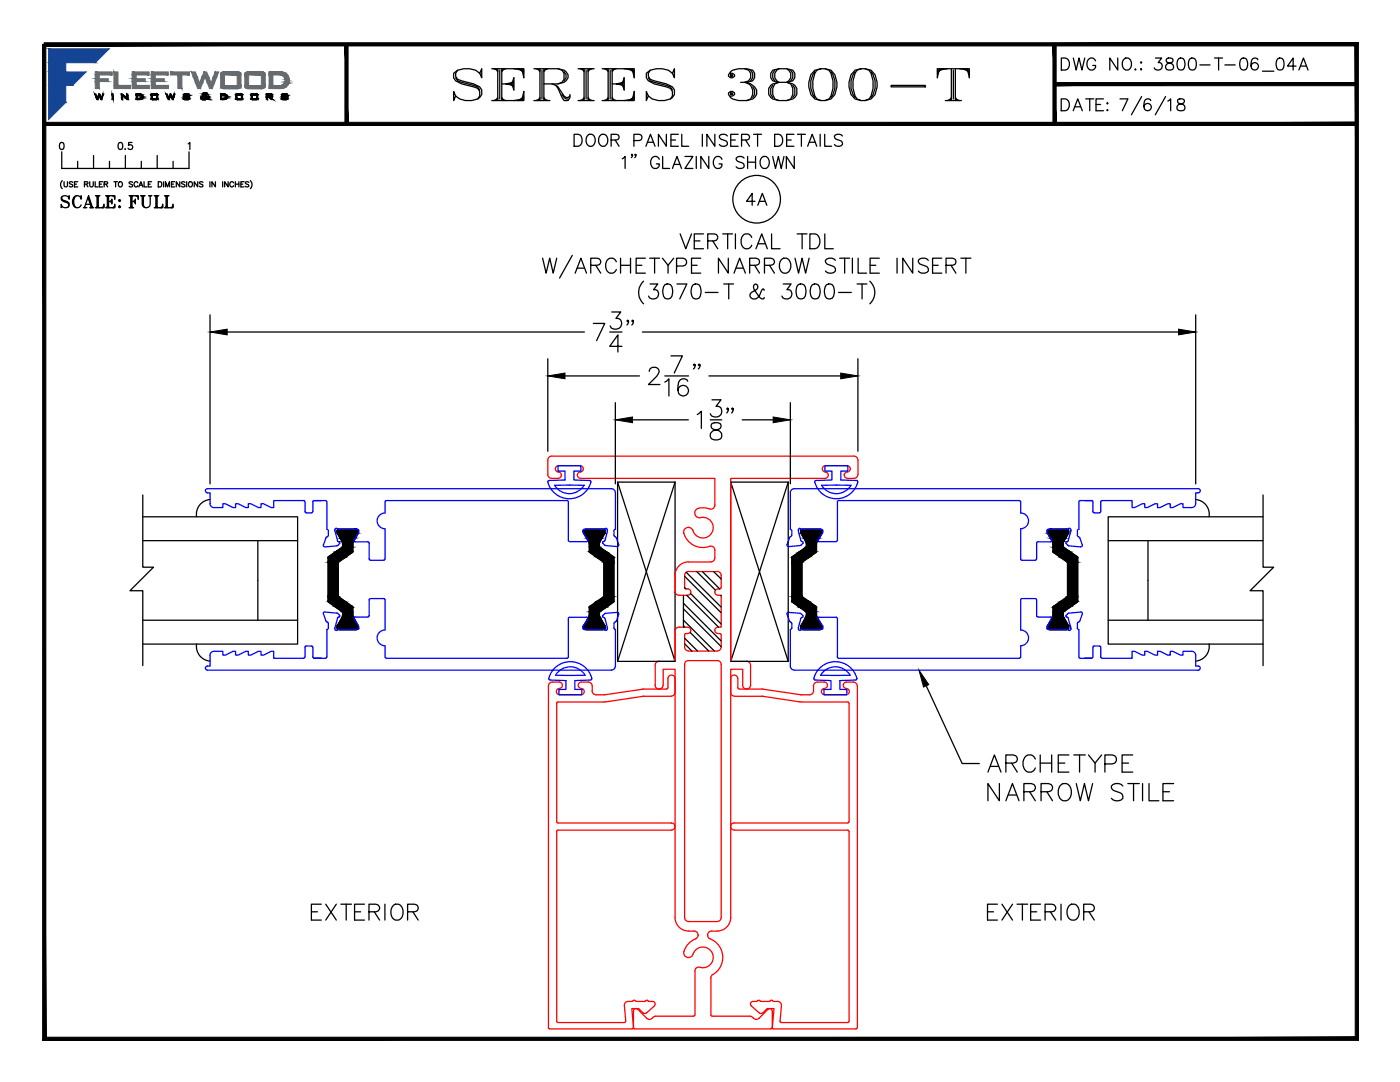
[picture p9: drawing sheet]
<svg xmlns="http://www.w3.org/2000/svg" width="279mm" height="216mm" viewBox="0 0 279 216" stroke-linecap="round" stroke-linejoin="round" font-family="sans-serif">
<!-- layer: TEXT -->
<g fill="none" stroke="#000" stroke-width=".25">
<path d="M114.6 26.8h.8a1.28 1.28 0 0 1 .8 1.2 1.28 1.28 0 0 1-.8 1.2h-.8zM117.4 26.9a1.1 1.1 0 0 1 1.3 .4 1.1 1.1 0 0 1 0 1.3 .87 .87 0 0 1-1 .6 .87 .87 0 0 1-.7-.9 1.47 1.47 0 0 1 .4-1.4zM119.7 27.1a.88 .88 0 0 1 1-.3 .88 .88 0 0 1 .6 .9 1.04 1.04 0 0 1-.2 1.1 1.04 1.04 0 0 1-1.2 .3 1.44 1.44 0 0 1-.2-2zM122 27.9l1.3-.1a.57 .57 0 0 0 0-.9l-1.3-.1v2.4M122.8 27.9l.7 1.3M124.2 31.7l.6-.5v2.4M126.2 30.9l-.1 .1-.1-.1 .1-.1 .1 .1-.2 .6M126.5 28h1a.63 .63 0 0 0 .6-.6 .63 .63 0 0 0-.6-.6h-1v2.4M126.9 30.9l-.1 .1-.1-.1 .1-.1 .1 .1-.2 .6M128.9 29.2l.9-2.4 .9 2.4M129.2 28.4h1.2M131.6 31.8a.88 .88 0 0 0-1-.6 .88 .88 0 0 0-.7 .9 1.06 1.06 0 0 0 .2 1.2 1.06 1.06 0 0 0 1.1 .2l.4-.5v-.3h-.6"/>
<path d="M132.2 31.2v2.4h1.4M133 26.8v2.4l-1.6-2.4v2.4M133.9 27.9h.9M134.2 33.6l.9-2.4 .9 2.4M134.5 32.8h1.2M135.4 26.8h-1.5v2.4h1.5M136.1 26.8v2.4h1.3M136.7 31.2h1.6l-1.6 2.4h1.6M139 31.2v2.4M140.2 26.8v2.4M141.5 31.2v2.4l-1.6-2.4v2.4M142.7 26.8v2.4l-1.6-2.4v2.4"/>
<path d="M144.1 31.8a.88 .88 0 0 0-1-.6 .88 .88 0 0 0-.7 .9 1.06 1.06 0 0 0 .2 1.2 1.06 1.06 0 0 0 1.1 .2l.4-.5v-.3h-.6M145.2 27.1a.9 .9 0 0 0-.9-.3 .9 .9 0 0 0-.7 .6l.2 .3 .9 .3a.57 .57 0 0 1 .4 .5 .57 .57 0 0 1-.2 .6 1.04 1.04 0 0 1-1.3-.3M145.8 27.9h.9M147.3 26.8h-1.5v2.4h1.5M148 27.9l1.4-.1a.57 .57 0 0 0 0-.9l-1.4-.1v2.4M148.5 31.6a.9 .9 0 0 0-.9-.4 .9 .9 0 0 0-.7 .6l.2 .3 1 .4a.6 .6 0 0 1 .2 1 1.13 1.13 0 0 1-1.4-.2M148.8 27.9l.8 1.3M149.2 31.2v2.4M149.2 32.4h1.6M150.4 26.8h1.6M150.8 31.2v2.4M151.2 26.8v2.4"/>
<path d="M151.9 31.6l.2-.3a1.09 1.09 0 0 1 1.3 .4 1.09 1.09 0 0 1 0 1.3 .87 .87 0 0 1-1 .6 .87 .87 0 0 1-.7-.9v-.6zM154.2 31.2l.6 2.4 .5-2.4 .6 2.4 .6-2.4M154.6 26.8h.8a1.27 1.27 0 0 1 .8 1.2 1.27 1.27 0 0 1-.8 1.2h-.8zM157 27.9h.9M158.5 26.8h-1.5v2.4h1.5M158.5 31.2v2.4l-1.6-2.4v2.4M159.1 26.8h1.6M159.9 26.8v2.4M161.2 29.2l.9-2.4 .9 2.4M161.5 28.4h1.2M163.7 26.8v2.4M164.6 26.8v2.4h1.4"/>
<path d="M168.1 27.1a.9 .9 0 0 0-.8-.3 .9 .9 0 0 0-.8 .6l.2 .3 1 .3a.57 .57 0 0 1 .4 .5 .57 .57 0 0 1-.2 .6 1.04 1.04 0 0 1-1.4-.3M108.3 51.5l.7 3 .7-3 .7 3 .7-3M114.2 50.9l-2.5 4.6M114.8 54.5l1.1-3 1.2 3M115.2 53.5h1.4M117.9 52.9h1.3l.4-.1a.69 .69 0 0 0 0-1.1l-.4-.2h-1.3v3M118.9 52.9l1 1.6M123 52.2a1.09 1.09 0 0 0-1.2-.7 1.09 1.09 0 0 0-.9 1.2 1.29 1.29 0 0 0 .3 1.4 1.29 1.29 0 0 0 1.4 .3l.4-.6M123.8 51.5v3M123.8 52.9h2M125.8 51.5v3M127 52.9h1.1"/>
<path d="M128.4 56.1a3.1 3.1 0 0 0 0 4.5M128.8 51.5h-1.8v3h1.8M129.6 51.5h2M129.7 56.7h1.6l-.9 1.1a.96 .96 0 0 1 1 1.1 .96 .96 0 0 1-1.2 .7l-.5-.1-.3-.4M130.6 51.5v3M132.2 51.5l1.1 1.4 1.1-1.4M132.7 56.8a.96 .96 0 0 1 1.4 .4 2.53 2.53 0 0 1-.3 2.3 .94 .94 0 0 1-1.4-.4 2.42 2.42 0 0 1 .3-2.3zM133.3 52.9v1.6M135 53.1h1.3a.78 .78 0 0 0 .7-.8 .78 .78 0 0 0-.7-.8h-1.3v3M135.1 56.7h2l-1.4 2.9M135.7 46.7l1.2 2.9 1.1-2.9M138 52.9h1.1"/>
<path d="M138.3 56.8a.95 .95 0 0 1 1.5 .4 2.44 2.44 0 0 1-.3 2.3 .95 .95 0 0 1-1.4-.4 2.42 2.42 0 0 1 .2-2.3zM138.6 48.1h1.1M139.8 51.5h-1.8v3h1.8M140.4 46.7h-1.8v2.9h1.8M140.8 58.4h2.5M141.2 48.1l1.8-.2a.71 .71 0 0 0 0-1.1l-1.8-.1v2.9M142.2 48.1l1 1.5M144.2 46.7h2M144.4 56.7h2M145.2 46.7v2.9M145.3 51.5v3l-1.9-3v3M145.4 56.7v2.9"/>
<path d="M146.5 54.5l1.1-3 1.2 3M146.8 46.7v2.9M146.9 53.5h1.4M149.6 52.9h1.3l.4-.1a.69 .69 0 0 0 0-1.1l-.4-.2h-1.3v3M150 47.4a1.09 1.09 0 0 0-1.2-.7 1.09 1.09 0 0 0-.9 1.1 1.29 1.29 0 0 0 .3 1.4 1.29 1.29 0 0 0 1.4 .3l.4-.6M150.6 52.9l1 1.6M150.7 40.2h-1.7l1.1-1.6v2.4M150.9 49.6l1.1-2.9 1.1 2.9M151.2 41l.9-2.4 .9 2.4M151.3 48.6h1.4M151.6 40.2h1.1M152.5 57.9l-.3-.2-.3 .4a1.7 1.7 0 0 1-1.7 1.5 .72 .72 0 0 1-.5-.5 .72 .72 0 0 1 .3-.7l.9-.6a.63 .63 0 0 0 .3-.6 .63 .63 0 0 0-.4-.5l-.3 .1a1.15 1.15 0 0 0 .3 1.4l1 1.3 .6 .1 .1-.2"/>
<path d="M152.6 52.9h1.2l.5-.1a.66 .66 0 0 0 0-1.1l-.5-.2h-1.2v3M153.6 52.9l1 1.6M154 46.7v2.9h1.7M156.1 51.7a1.14 1.14 0 0 1 1.7 1 1.31 1.31 0 0 1-.3 1.4 1.31 1.31 0 0 1-1.4 .3 1.84 1.84 0 0 1 0-2.7zM156.3 56.7h1.6l-.9 1.1a.96 .96 0 0 1 1.1 1.1 .96 .96 0 0 1-1.4 .7l-.4-.1-.3-.4M158.7 51.5l.7 3 .7-3 .7 3 .7-3M159.1 46.7h2M159.3 56.8a.96 .96 0 0 1 1.4 .4 2.53 2.53 0 0 1-.3 2.3 .96 .96 0 0 1-1.4-.4 2.51 2.51 0 0 1 .3-2.3zM160.1 46.7v2.9M161.6 46.7h1a1.58 1.58 0 0 1 1.1 1.5 1.58 1.58 0 0 1-1.1 1.4h-1zM162.1 56.8a.94 .94 0 0 1 1.4 .4 2.44 2.44 0 0 1-.2 2.3 .96 .96 0 0 1-1.5-.4 2.36 2.36 0 0 1 .3-2.3zM164.6 46.7v2.9h1.7"/>
<path d="M164.9 56.8a.95 .95 0 0 1 1.5 .4 2.44 2.44 0 0 1-.3 2.3 .95 .95 0 0 1-1.4-.4 2.42 2.42 0 0 1 .2-2.3zM166.7 51.9a1.32 1.32 0 0 0-2 0 .76 .76 0 0 0 .6 .9l.9 .3a.71 .71 0 0 1 .5 .5 .71 .71 0 0 1-.3 .8 1.36 1.36 0 0 1-1.7-.3M167.4 58.4h2.5M167.6 51.5h2M168.6 51.5v3M170.1 51.5v3M171 56.7h2M171.3 51.5v3h1.7M172 56.7v2.9M173.6 56.1a3 3 0 0 1 0 4.5M173.6 52.9h1.2M175.5 51.5h-1.9v3h1.9"/>
<path d="M179 51.5v3M182.2 51.5v3l-2-3v3M185.3 51.9a1.32 1.32 0 0 0-2 0 .76 .76 0 0 0 .6 .9l.8 .3a.71 .71 0 0 1 .5 .5 .71 .71 0 0 1-.2 .8 1.34 1.34 0 0 1-1.7-.3M186.1 52.9h1.1M188 51.5h-1.9v3h1.9M188.8 52.9h1.3l.4-.1a.69 .69 0 0 0 0-1.1l-.4-.2h-1.3v3M189.8 52.9l1 1.6M191.8 51.5h2M192.8 51.5v3M123.3 96.2v35.8M157.3 96.2v35.8M136.4 118.8v6.4"/>
<path d="M62.1 181.9h1.3M64.1 180.4h-2v3.2h2M65 180.4l2.1 3.2M67.1 180.4l-2.1 3.2M68 180.4h2.1M69.1 180.4v3.2M70.8 181.9h1.2M72.7 180.4h-1.9v3.2h1.9M73.6 181.9h1.4a.83 .83 0 0 0 .8-.9l-.4-.4-.4-.2h-1.4v3.2M74.7 181.9l1.1 1.7M76.8 180.4v3.2M78.6 180.6a1.22 1.22 0 0 1 1.8 1 1.39 1.39 0 0 1-.3 1.5 1.39 1.39 0 0 1-1.5 .3 1.96 1.96 0 0 1 0-2.8z"/>
<path d="M81.3 181.9h1.4l.5-.1a.76 .76 0 0 0 0-1.2l-.5-.2h-1.4v3.2M82.4 181.9l1.1 1.7M197.1 181.9h1.2M199 180.4h-1.9v3.2h1.9M200 180.4l2.1 3.2M202.1 180.4l-2.1 3.2M203 180.4h2.1M204 180.4v3.2M205.7 181.9h1.2M207.7 180.4h-2v3.2h2M208.6 181.9h1.3l.5-.1a.76 .76 0 0 0 0-1.2l-.5-.2h-1.3v3.2M209.6 181.9l1.1 1.7"/>
<path d="M211.7 180.4v3.2M213.2 180.9a1.16 1.16 0 0 1 1.4-.4 1.16 1.16 0 0 1 .8 1.1 1.38 1.38 0 0 1-.3 1.5 1.38 1.38 0 0 1-1.5 .3 1.96 1.96 0 0 1-.4-2.5zM216.3 181.9h1.4a.79 .79 0 0 0 .7-.9l-.3-.4-.4-.2h-1.4v3.2M217.3 181.9l1.1 1.7"/>
<circle cx="151" cy="39.8" r="4.8"/>
</g>
<!-- layer: GLASS -->
<path d="M123.3 96.2h11.4v35.8zM134.7 96.2l-11.4 35.8h11.4M145.8 96.2h11.5l-11.5 35.8v-35.8l11.5 35.8h-11.5" fill="none" stroke="#000" stroke-width=".25"/>
<!-- layer: FRAME -->
<g fill="none" stroke="#f00" stroke-width=".25">
<path d="M110.8 93.5a.62 .62 0 0 1 .7-.6h4.3a.67 .67 0 0 1 .6 .8 .67 .67 0 0 1-.8 .5 .62 .62 0 0 0-.4 .7 .62 .62 0 0 0 .6 .5l26.9 .1v5.3M110.8 93.6a.62 .62 0 0 0 .6 .6M110.8 93.6h.1M111.4 94.2a.64 .64 0 0 1 .6 .6 .64 .64 0 0 1-.6 .7h-1.3a.79 .79 0 0 1-.8-.8M116.4 93.6h.1M164.1 93.6h.1M168.5 94.8h.1M169.1 92.9a.67 .67 0 0 1 .6 .8 .67 .67 0 0 1-.8 .5 .62 .62 0 0 0-.4 .7 .62 .62 0 0 0 .6 .5l1.3 .1a.8 .8 0 0 0 .8-.8M169.1 92.9h-4.4a.67 .67 0 0 0-.6 .8 .67 .67 0 0 0 .8 .5 .64 .64 0 0 1 .4 .7 .64 .64 0 0 1-.6 .6h-18.9v36.5h3.2M169.7 93.6h.1M171.2 94.7v-2.9a.79 .79 0 0 0-.8-.8h-60.3a.79 .79 0 0 0-.8 .8v2.9M136.5 106.5a4 4 0 0 0 5.3 2.5 .79 .79 0 0 1 .9 .8v1.5a.8 .8 0 0 1-.8 .8"/>
<path d="M136.9 117.5a.66 .66 0 0 1 .9 .4 .66 .66 0 0 1-.6 .9M137.4 105.3h.1M137.4 112.1a2.7 2.7 0 0 0-2.7 2.7v3.2a.78 .78 0 0 0 .8 .8h1.8M137.4 114a.78 .78 0 0 0-.8 .8v2.4l.3 .3M137.4 112.1h4.5M137.4 114h5.7M138.3 105.9a.95 .95 0 0 0-1.2-.6 .95 .95 0 0 0-.6 1.2M138.8 102.9a1.22 1.22 0 0 0 1.6 .3 2.06 2.06 0 0 1 1.5 3.3 2.06 2.06 0 0 1-3.6-.6M138.8 102.8v.1M142.7 100.8a.9 .9 0 0 1-.6 .8 .9 .9 0 0 1-.9-.2l-.9-.1a1.22 1.22 0 0 0-1.6 1.3l.1 .2M143.1 114a.79 .79 0 0 1 .8 .8v2.5M143.3 118.8h.6v6.4h-.2a.68 .68 0 0 0-.9 .2 .68 .68 0 0 0 .2 1h.3"/>
<path d="M143.7 117.5a.71 .71 0 0 0-.8 .1 .71 .71 0 0 0-.2 .8l.6 .4M143.9 117.2l-.2 .3M111.6 137.4a.62 .62 0 0 0-.6 .6 .62 .62 0 0 0 .7 .6M111.6 137.4a.64 .64 0 0 0 .6-.7 .64 .64 0 0 0-.6-.6h-1.4a.78 .78 0 0 0-.7 .8l-.1 68.1 .3 .3M111.7 138.6h4.3M116 137.4a.65 .65 0 0 1-.6-.7 .65 .65 0 0 1 .6-.6h1.4a.79 .79 0 0 1 .8 .8v1M116 137.4a.62 .62 0 0 1 .6 .6 .62 .62 0 0 1-.6 .6M118.2 137.8a.79 .79 0 0 0 .8 .8M120.7 138.6h-1.7M128.2 137.5l-7.5 1.1M128.4 138.9l-7.8 1.2M128.5 138.9h-.1"/>
<path d="M128.5 138.9h5.4M130.8 132.8v3.9M131.5 131.9a.79 .79 0 0 0-.8 .8M132.3 136.7a.79 .79 0 0 1-.8 .8 .79 .79 0 0 1-.8-.8M132.4 136.7v-3.2h2.3v49.6M133.1 137.5h-4.9M133.3 137.2l-.3 .3M133.3 137.2v-1.8a.71 .71 0 0 1 .7-.7 .71 .71 0 0 1 .7 .7v2.7M134.7 138.1a.79 .79 0 0 1-.8 .8M136.9 126.4l-.3 .3v2.4a.79 .79 0 0 0 .8 .8M136.9 126.4h.4M137.2 126.4a.62 .62 0 0 0 .7-.6 .62 .62 0 0 0-.7-.6h-1.7a.75 .75 0 0 0-.8 .7v5.8l-.2 .2-3 .1"/>
<path d="M137.4 131.8a.79 .79 0 0 0-.8 .8v50.5M137.4 129.9h5.7M137.4 131.8h5.7a.79 .79 0 0 1 .8 .8v50.5M143.3 126.4h.4M143.7 126.4l.2 .3M143.9 126.7v2.4a.79 .79 0 0 1-.8 .8M145.8 135.4a.71 .71 0 0 1 .7-.7 .71 .71 0 0 1 .7 .7l.1 1.8M145.8 138.1a.79 .79 0 0 0 .8 .8M145.8 135.4v2.7M146.6 138.9h5.5M147.2 137.2l.3 .3M147.5 137.5h4.9"/>
<path d="M148.2 136.7v-3.2h-2.4v49.6M149 131.9a.79 .79 0 0 1 .8 .8M149.8 132.8v3.9a.79 .79 0 0 1-.8 .8 .79 .79 0 0 1-.8-.8M152.1 138.9h.1M152.2 138.9l7.8 1.2M152.4 137.5l7.5 1.1M159.8 138.6h1.8M164.5 137.4a.62 .62 0 0 0-.6 .6 .62 .62 0 0 0 .7 .6M164.5 137.4a.65 .65 0 0 0 .6-.7 .65 .65 0 0 0-.6-.6h-1.3a.79 .79 0 0 0-.9 .8l.1 1a.8 .8 0 0 1-.8 .7M164.6 138.6h4.3M168.9 137.4a.62 .62 0 0 1 .6 .6 .62 .62 0 0 1-.6 .6M171.1 136.9a.79 .79 0 0 0-.8-.8h-1.4a.64 .64 0 0 0-.6 .6 .64 .64 0 0 0 .6 .7"/>
<path d="M171.1 136.9v68.2M111.1 140.3v23.7M111.3 140.1l-.2 .2M111.4 140.1h9.2M160 140.1h9.2M169.2 140.1l.2 .2M169.5 140.3v23.7M111.1 164l.2 .2M111.4 164.2h22.6M134 164.2a.71 .71 0 0 1 .7 .7 .71 .71 0 0 1-.7 .7l-22.8 .1-.1 38.1 .2 .2M146.5 164.2a.71 .71 0 0 0-.7 .7 .71 .71 0 0 0 .7 .7l22.9 .1 .1 38.1-.3 .2M146.5 164.2h22.7"/>
<path d="M169.4 164l-.2 .2M125.4 199.8l-.6 .3-.2 .6M129.5 199.8a.51 .51 0 0 0-.8 0h-1.7a.54 .54 0 0 0-.9 0h-.7M129.6 199.8h.7a.5 .5 0 0 1 .4 .3 .5 .5 0 0 1-.1 .6M134.7 183.1a2.7 2.7 0 0 0 2.7 2.7M136.6 183.1a.79 .79 0 0 0 .8 .8M137.4 183.9h5.7M137.4 185.8h1.1M138.3 190.4a2.06 2.06 0 0 1 2.6-1.3 2.06 2.06 0 0 1 1.4 2.5 2.06 2.06 0 0 1-2.6 1.4M138.5 185.8a.79 .79 0 0 1 .8 .8M138.7 193.8v8.7M139.3 186.6v.2a1.29 1.29 0 0 1-1 .8 3.3 3.3 0 0 0-1.8 2.8 .94 .94 0 0 0 .9 .7 .94 .94 0 0 0 .9-.7"/>
<path d="M139.3 186.6h.1M139.7 193l-.7 .1-.3 .7M141.2 186.6l.2 .5 .3 .2M141.2 186.6h.1M141.7 187.3a4 4 0 0 1 2.5 3.4 4 4 0 0 1-1.9 3.8M141.9 195.2v7.3l.2 .2M142 185.8a.79 .79 0 0 0-.8 .8M142 185.8h1.1M142.2 194.5l-.3 .6M143.9 183.1a.79 .79 0 0 1-.8 .8M145.8 183.1a2.7 2.7 0 0 1-2.7 2.7M151 199.8h-.7a.5 .5 0 0 0-.5 .3 .5 .5 0 0 0 .1 .6l1.7 1.4"/>
<path d="M151.2 199.7l-.2 .1M151.2 199.7l.2-.1 .2 .1M151.7 199.7l.2 .1h1.6l.2-.1M153.8 199.7l.2-.1 .2 .1M154.2 199.7l.2 .1a1.29 1.29 0 0 1 1.3 .3l.2 .6M111.4 204h13.2M124.6 200.7l.3 3.1M124.9 203.8l-.3 .2M126.4 205l-.2 .3h-16.5M127.3 201.4l-.4-.2-.4 .4-.1 3.5M127.3 201.4l1.8 1.8M129 202.1l-.5 .1-1.1-1h-1.3l.3 3.8"/>
<path d="M130.2 203.1l-.5 .3-.7-.2M130.6 200.7l-1.6 1.4M138.7 202.5l-.3 .2-7.5 .1-.7 .3M142.1 202.8h7.6M149.7 202.8l.6 .3M150.3 203.1l.6 .3 .6-.2M152.2 202.1l-.2 .1-.5-.1M152.2 202.1l.9-.9h1.4l-.4 3.8M153.3 201.4l.3-.2 .5 .4v3.5M153.3 201.4l-1.8 1.8M154.1 205l-.2 .3h-27.2l-.3-.3M154.1 205l.3 .3h16.5l.2-.3"/>
<path d="M155.9 204h13.3M156 200.7l-.3 3.1 .2 .2"/>
</g>
<!-- layer: 0 -->
<g fill="none" stroke="#000" stroke-width=".25">
<path d="M41.9 99.7a2.95 2.95 0 0 0-2.7 3.4M238.6 99.7a2.95 2.95 0 0 1 2.7 3.4M28.5 103.1h30.9v25.4h-30.9M28.5 107.9h30.9M51.5 107.9v15.9M136.6 115l7.3 7.3M136.6 117.2l.3 .3M136.9 114.2l7 7M137.1 118.8l6.3 6.4M137.8 118.4l6.1 6.1M139 114l3.8 3.8M140.2 114l3.4 3.5"/>
<path d="M142.4 114l1.5 1.5M143.8 118.8l.1 .1M221.2 107.9h30.9M229.1 107.9v15.9M252.1 103.1h-30.9v25.4h30.9M28.5 123.8h30.9M39.2 128.5a2.95 2.95 0 0 0 2.7 3.4M136.4 121.5l7.5 7.5M136.4 120.4l7.5 7.5M136.4 123.7l6.2 6.2M136.4 124.9l.3 .3M136.6 127.3l2.6 2.6"/>
<path d="M136.6 128.5l1.5 1.4M137.8 126.2l3.7 3.7M221.2 123.8h30.9M241.3 128.5a2.95 2.95 0 0 1-2.7 3.4"/>
</g>
<!-- layer: MISC. -->
<path d="M28.5 98.8v14.4h2.1l-4.7 4.7h2.6v14.9M252.1 98.8v14.4h2.1l-4.7 4.7h2.6v14.9" fill="none" stroke="#000" stroke-width=".25"/>
<!-- layer: VENT -->
<g fill="#000" stroke="#000" stroke-width=".2">
<path d="M67.3 125.4h4.2zM67.3 125.3h4.2zM209.1 125.4h4.1z"/>
<path d="M65.5 111.3h3.3l-3.3 .8zM65.5 112.1h2.1l1.2-.8z"/>
<path d="M65.5 112.1h2.1zM65.5 112.2l2.1-.1z"/>
<path d="M65.5 112.2h2.1zM65.5 112.2h2.1z"/>
<path d="M65.5 112.2h2zM65.5 112.2h2z"/>
<path d="M65.5 112.2h2zM65.5 112.3l2-.1z"/>
<path d="M65.5 112.3h2zM65.5 112.3h2z"/>
<path d="M65.5 112.3h2l-2 6.7zM67.5 112.3l-2 6.7h2z"/>
<path d="M65.5 119h2zM65.5 119h2z"/>
<path d="M65.5 119h2zM65.5 119h2z"/>
<path d="M65.5 119h2zM65.5 119.1l2-.1z"/>
<path d="M65.5 119.1h2zM65.5 119.1h2.1z"/>
<path d="M65.5 119.1h2.1zM65.5 119.1h2.1z"/>
<path d="M65.5 119.1h2.1l-2.1 .8zM65.5 119.9h3.3l-1.2-.8z"/>
<path d="M65.5 119.9h3.3zM65.5 120h3.3z"/>
<path d="M65.5 111.2h3.4zM65.5 111.2h3.4z"/>
<path d="M65.5 111.2h3.3zM65.5 111.3l3.3-.1z"/>
<path d="M65.5 120h3.3zM65.5 120.1h3.4z"/>
<path d="M65.6 111.1h3.4zM65.5 111.2l3.5-.1z"/>
<path d="M65.6 111.1h3.5zM65.6 111.1h3.5z"/>
<path d="M65.6 111.1h3.5zM65.6 111.1h3.5z"/>
<path d="M65.6 111.1l1.2-.8h3.5zM65.6 111.1h3.5l1.2-.8z"/>
<path d="M66.8 110.3l3.5-.1zM66.8 110.3l3.5-.1z"/>
<path d="M66.8 110.2h3.6zM66.8 110.2h3.6z"/>
<path d="M66.9 110.2l3.5-.1zM66.9 110.2l3.5-.1z"/>
<path d="M67 110.1h3.4zM67 110.1h3.4z"/>
<path d="M67.1 110.1l3.3-.1zM67.1 110.1l3.3-.1z"/>
<path d="M67.3 106h4.2l-4.2 .3zM67.3 106.3h4.2v-.3z"/>
<path d="M67.3 106.3h4.2zM67.3 106.4l4.2-.1z"/>
<path d="M67.3 105.9h4.2zM67.3 106h4.2z"/>
<path d="M67.3 106h4.2zM67.3 106h4.2z"/>
<path d="M67.3 106.4h4.2zM67.3 106.4h4.2z"/>
<path d="M67.3 106.4h4.2zM67.3 106.4h4.2z"/>
<path d="M67.3 105.9h4.2zM67.3 105.9h4.2z"/>
<path d="M67.3 105.9h4.2zM67.3 105.9h4.2z"/>
<path d="M67.3 106.4h4.2l-3.6 1zM67.9 107.4h3l.6-1z"/>
<path d="M67.4 105.8h4zM67.3 105.9h4.2z"/>
<path d="M67.4 105.8h4zM67.4 105.8h4z"/>
<path d="M67.4 105.8h4zM67.4 105.8h4z"/>
<path d="M67.4 105.7h4zM67.4 105.8h4z"/>
<path d="M67.4 105.7h4zM67.4 105.7h4z"/>
<path d="M67.5 105.7h3.8zM67.4 105.7h4z"/>
<path d="M67.5 105.7h3.8zM67.5 105.7h3.8z"/>
<path d="M67.5 105.7h3.7zM67.5 105.7h3.8z"/>
<path d="M67.6 105.6h3.6zM67.5 105.7h3.7z"/>
<path d="M67.6 105.6h3.6zM67.6 105.6h3.6z"/>
<path d="M67.6 105.6h3.5zM67.6 105.6h3.6zM67.6 105.6h3.6zM67.6 105.6h3.6z"/>
<path d="M67.9 107.4h3l-2.7 .6zM68.2 108h2.3l.4-.6z"/>
<path d="M68.2 108h2.3l-2.2 .2zM68.3 108.2h2.2v-.2z"/>
<path d="M67.1 110l1.2-.8h2.1zM67.1 110h3.3v-.8z"/>
<path d="M68.3 109.2h2.1zM68.3 109.2h2.1z"/>
<path d="M68.3 108.2h2.2l-2.1 .2zM68.4 108.4h2l.1-.2z"/>
<path d="M68.3 109.1h2.1zM68.3 109.2l2.1-.1z"/>
<path d="M68.4 109.1h2zM68.3 109.1h2.1z"/>
<path d="M68.4 108.4h2l-2 .2zM68.4 108.6h2v-.2z"/>
<path d="M68.4 108.6h2l-2 .4zM68.4 109h2v-.4z"/>
<path d="M68.4 109h2zM68.4 109h2z"/>
<path d="M68.4 109h2zM68.4 109.1l2-.1z"/>
<path d="M116.5 105.9h4.2zM116.5 106l4.2-.1z"/>
<path d="M116.5 106h4.2zM116.5 106h4.2z"/>
<path d="M116.5 106h4.2l-4.2 .3zM116.5 106.3h4.2v-.3z"/>
<path d="M116.5 106.3h4.2zM116.5 106.4l4.2-.1z"/>
<path d="M116.5 106.4h4.2zM116.5 106.4h4.2z"/>
<path d="M116.5 106.4h4.2zM116.5 106.4h4.2z"/>
<path d="M116.5 105.9h4.2zM116.5 105.9h4.2z"/>
<path d="M116.5 105.9h4.2zM116.5 105.9h4.2z"/>
<path d="M116.5 106.4h4.2l-3.6 1zM117.1 107.4h3l.6-1z"/>
<path d="M116.6 105.8h4.1zM116.5 105.9h4.2z"/>
<path d="M116.6 105.8h4zM116.6 105.8h4.1z"/>
<path d="M116.6 105.8h4zM116.6 105.8h4z"/>
<path d="M116.6 105.7h4zM116.6 105.8h4z"/>
<path d="M116.6 105.7h4zM116.6 105.7h4z"/>
<path d="M116.7 105.7h3.8zM116.7 105.7h3.9z"/>
<path d="M116.7 105.7h3.8zM116.7 105.7h3.8z"/>
<path d="M116.7 105.7h3.8zM116.7 105.7h3.8z"/>
<path d="M116.8 105.6h3.7zM116.8 105.7l3.7-.1z"/>
<path d="M116.8 105.6h3.6zM116.8 105.6h3.6z"/>
<path d="M116.8 105.6h3.6zM116.8 105.6h3.7z"/>
<path d="M116.9 105.6h3.4zM116.9 105.6h3.5z"/>
<path d="M117.1 107.4h3l-2.6 .6zM117.5 108h2.3l.3-.6z"/>
<path d="M117.5 108h2.3l-2.3 .2zM117.5 108.2h2.2l.1-.2z"/>
<path d="M117.5 108.2h2.2l-2.1 .2zM117.6 108.4h2l.1-.2z"/>
<path d="M117.6 108.4h2l-2 .2zM117.6 108.6h2v-.2z"/>
<path d="M117.6 108.6h2l-2 .4zM117.6 109h2v-.4z"/>
<path d="M117.6 109h2zM117.6 109h2z"/>
<path d="M117.6 109h2zM117.6 109.1l2-.1z"/>
<path d="M117.6 109.1h2zM117.6 109.1h2.1z"/>
<path d="M117.6 109.1h2.1zM117.6 109.2h2.1z"/>
<path d="M117.6 109.2h2.1zM117.6 109.2h2.1z"/>
<path d="M117.6 109.2h2.1l-2.1 .8zM117.6 110h3.3l-1.2-.8z"/>
<path d="M117.6 110h3.3zM117.6 110.1h3.4z"/>
<path d="M117.6 110.1h3.4zM117.6 110.1h3.5z"/>
<path d="M117.6 110.1h3.5zM117.7 110.2h3.4z"/>
<path d="M117.7 110.2h3.4zM117.7 110.2h3.5z"/>
<path d="M117.7 110.2h3.5zM117.7 110.3h3.5z"/>
<path d="M117.7 110.3h3.5l-2.3 .8zM118.9 111.1h3.5l-1.2-.8z"/>
<path d="M118.9 111.1h3.5zM119 111.1h3.4z"/>
<path d="M119 111.1h3.4zM119 111.1h3.5z"/>
<path d="M119 111.1h3.5zM119.1 111.2h3.4z"/>
<path d="M119.1 111.2h3.4zM119.2 111.2h3.3z"/>
<path d="M119.2 111.2h3.3zM119.3 111.3l3.2-.1z"/>
<path d="M119.1 120.1l3.4-.1zM119.1 120.1l3.4-.1z"/>
<path d="M119.3 111.3h3.2l-2.1 .8zM120.4 112.1h2.1v-.8z"/>
<path d="M119.2 120l3.3-.1zM119.2 120l3.3-.1z"/>
<path d="M120.4 112.1h2.1zM120.5 112.2l2-.1z"/>
<path d="M119.3 119.9l1.1-.8h2.1zM119.3 119.9h3.2v-.8z"/>
<path d="M120.5 112.2h2zM120.5 112.2h2z"/>
<path d="M120.5 119.1h2zM120.4 119.1h2.1z"/>
<path d="M120.5 112.2h2zM120.5 112.2h2z"/>
<path d="M120.5 119.1h2zM120.5 119.1h2z"/>
<path d="M120.5 112.2h2zM120.5 112.3l2-.1z"/>
<path d="M120.5 119h2zM120.5 119.1l2-.1z"/>
<path d="M120.5 112.3h2zM120.5 112.3h2z"/>
<path d="M120.5 112.3h2l-2 6.7zM122.5 112.3l-2 6.7h2z"/>
<path d="M120.5 119h2zM120.5 119h2z"/>
<path d="M120.5 119h2zM120.5 119h2z"/>
<path d="M158 112.3h2zM158 112.3h2z"/>
<path d="M158 112.3l2 6.7v-6.7zM158 112.3l2 6.7h-2z"/>
<path d="M158 119h2zM158 119h2z"/>
<path d="M158 119h2.1zM158 119h2.1z"/>
<path d="M158 112.2h2.1zM158 112.2l2 .1z"/>
<path d="M158 119l2.1 .1zM158 119l2.1 .1z"/>
<path d="M158 112.2h2.1zM158 112.2h2.1z"/>
<path d="M158 119.1h2.1zM158 119.1h2.1z"/>
<path d="M158 112.2h2.1zM158 112.2h2.1z"/>
<path d="M158 119.1h2.1zM158 119.1h2.1z"/>
<path d="M158 112.1h2.1zM158 112.1l2.1 .1z"/>
<path d="M158 119.1l3.3 .8-1.2-.8zM158 119.1l3.3 .8h-3.3z"/>
<path d="M158 111.3l2.1 .8 1.2-.8zM158 111.3l2.1 .8h-2.1z"/>
<path d="M158 119.9l3.4 .1zM158 119.9l3.4 .1z"/>
<path d="M158 111.2h3.4zM158 111.2l3.3 .1z"/>
<path d="M158 120l3.5 .1zM158 120l3.5 .1z"/>
<path d="M158.1 111.2h3.4zM158.1 111.2h3.3z"/>
<path d="M158.1 111.1h3.4zM158.1 111.1l3.4 .1z"/>
<path d="M158.1 111.1h3.5zM158.1 111.1h3.4z"/>
<path d="M158.2 111.1h3.5zM158.2 111.1h3.4z"/>
<path d="M159.3 110.3l2.4 .8 1.1-.8zM158.2 111.1l1.1-.8 2.4 .8z"/>
<path d="M159.4 110.2h3.5zM159.3 110.3h3.5z"/>
<path d="M159.4 110.2h3.5zM159.4 110.2h3.5z"/>
<path d="M159.5 110.1h3.4zM159.4 110.2h3.5z"/>
<path d="M160.9 108.6l2 .4v-.4zM160.9 108.6l2 .4h-2z"/>
<path d="M160.9 109h2zM160.9 109h2z"/>
<path d="M160.9 109l2 .1zM160.9 109l2 .1z"/>
<path d="M160.9 109.1h2zM160.9 109.1h2z"/>
<path d="M160.9 109.1l2 .1zM160.9 109.1l2 .1z"/>
<path d="M160.9 109.2h2zM160.9 109.2h2z"/>
<path d="M160.8 109.2l2.1 .8v-.8zM159.7 110l1.1-.8 2.1 .8z"/>
<path d="M159.7 110l3.2 .1zM159.6 110.1h3.3z"/>
<path d="M159.6 110.1h3.3zM159.5 110.1h3.4z"/>
<path d="M160.9 108.4l2 .2 .1-.2zM160.9 108.4l2 .2h-2z"/>
<path d="M160.9 108.2l2.1 .2v-.2zM160.9 108.2l2.1 .2h-2.1z"/>
<path d="M160.8 108l2.2 .2 .1-.2zM160.8 108l2.2 .2h-2.1z"/>
<path d="M160.4 107.4l2.7 .6 .3-.6zM160.4 107.4l2.7 .6h-2.3z"/>
<path d="M160.3 105.6h3.4zM160.2 105.6h3.5z"/>
<path d="M160.2 105.6h3.5zM160.2 105.6h3.5z"/>
<path d="M160.2 105.6h3.6zM160.1 105.6h3.7z"/>
<path d="M160.1 105.6l3.7 .1zM160.1 105.6l3.7 .1z"/>
<path d="M160.1 105.7h3.7zM160 105.7h3.8z"/>
<path d="M160 105.7h3.9zM160 105.7h3.9z"/>
<path d="M160 105.7h3.9zM160 105.7h3.9z"/>
<path d="M160 105.7h3.9zM160 105.7h3.9z"/>
<path d="M160 105.7l4 .1zM160 105.7l4 .1z"/>
<path d="M159.9 105.8h4.1zM159.9 105.8h4.1z"/>
<path d="M159.9 105.8h4.1zM159.9 105.8h4.1z"/>
<path d="M159.9 105.8l4.1 .1zM159.9 105.8l4.1 .1z"/>
<path d="M159.9 105.9h4.1zM159.9 105.9h4.1z"/>
<path d="M159.9 105.9h4.1zM159.9 105.9h4.1z"/>
<path d="M159.9 106.4l3.5 1 .6-1zM159.9 106.4l3.5 1h-3z"/>
<path d="M159.8 105.9l4.2 .1zM159.8 105.9l4.2 .1z"/>
<path d="M159.8 106h4.2zM159.8 106h4.2z"/>
<path d="M159.8 106l4.2 .3v-.3zM159.8 106l4.2 .3h-4.2z"/>
<path d="M159.8 106.3l4.2 .1zM159.8 106.3l4.2 .1z"/>
<path d="M159.8 106.4h4.2zM159.8 106.4h4.2z"/>
<path d="M159.8 106.4h4.2zM159.8 106.4h4.2z"/>
<path d="M210.2 108.6l2 .4v-.4zM210.2 108.6l2 .4h-2z"/>
<path d="M210.2 109h2zM210.2 109h2z"/>
<path d="M210.2 109l2 .1zM210.2 109l2 .1z"/>
<path d="M210.1 108.4l2.1 .2v-.2zM210.1 108.4l2.1 .2h-2z"/>
<path d="M210.2 109.1h2zM210.2 109.1h2z"/>
<path d="M210.2 109.1l2.1 .1zM210.2 109.1l2.1 .1z"/>
<path d="M210.1 108.2l2.1 .2v-.2zM210.1 108.2l2.1 .2h-2.1z"/>
<path d="M210.2 109.2h2.1zM210.2 109.2h2.1z"/>
<path d="M210.2 109.2l3.2 .8-1.1-.8zM210.2 109.2l3.2 .8h-3.2z"/>
<path d="M210 108l2.2 .2 .1-.2zM210 108l2.2 .2h-2.1z"/>
<path d="M209.7 107.4l2.6 .6 .4-.6zM209.7 107.4l2.6 .6h-2.3z"/>
<path d="M209.5 105.6h3.4zM209.4 105.6h3.5zM209.4 105.6h3.5zM209.4 105.6h3.5z"/>
<path d="M209.4 105.6h3.6zM209.3 105.6h3.7z"/>
<path d="M209.3 105.6l3.7 .1zM209.3 105.6l3.7 .1z"/>
<path d="M209.3 105.7h3.8zM209.3 105.7h3.8z"/>
<path d="M209.3 105.7h3.8zM209.2 105.7h3.9z"/>
<path d="M209.2 105.7h3.9zM209.2 105.7h3.9z"/>
<path d="M209.2 105.7h3.9zM209.2 105.7h3.9z"/>
<path d="M209.2 105.7l4 .1zM209.2 105.7l4 .1z"/>
<path d="M209.2 105.8h4zM209.2 105.8h4z"/>
<path d="M209.1 105.8h4.1zM209.1 105.8h4.1z"/>
<path d="M209.1 105.8l4.1 .1zM209.1 105.8l4.1 .1z"/>
<path d="M209.1 105.9h4.1zM209.1 105.9h4.1z"/>
<path d="M209.1 105.9h4.1zM209.1 105.9h4.1z"/>
<path d="M209.1 106.4l3.6 1 .5-1zM209.1 106.4l3.6 1h-3z"/>
<path d="M209.1 105.9l4.1 .1zM209.1 105.9l4.1 .1z"/>
<path d="M209.1 106h4.2zM209.1 106h4.2z"/>
<path d="M209.1 106.4h4.1zM209.1 106.4h4.1z"/>
<path d="M209.1 106.4h4.1zM209.1 106.4h4.1z"/>
<path d="M209.1 106l4.2 .3v-.3zM209.1 106l4.2 .3h-4.2z"/>
<path d="M209.1 106.3h4.2zM209.1 106.3l4.1 .1z"/>
<path d="M210.2 110l3.3 .1zM210.2 110l3.3 .1z"/>
<path d="M210.2 110.1h3.4zM210.2 110.1h3.4z"/>
<path d="M210.2 110.1l3.5 .1zM210.2 110.1l3.5 .1z"/>
<path d="M210.2 110.2h3.5zM210.2 110.2h3.5z"/>
<path d="M210.2 110.2l3.6 .1zM210.2 110.2l3.6 .1z"/>
<path d="M210.3 110.3l4.6 .8-1.1-.8zM210.3 110.3l4.6 .8h-3.4z"/>
<path d="M211.5 111.1h3.5zM211.5 111.1h3.5z"/>
<path d="M211.5 111.1h3.5zM211.5 111.1h3.5z"/>
<path d="M211.6 111.1l3.4 .1zM211.6 111.1l3.4 .1z"/>
<path d="M211.6 111.2h3.4zM211.6 111.2h3.4z"/>
<path d="M211.7 111.2l3.4 .1zM211.7 111.2l3.4 .1z"/>
<path d="M211.7 120l3.3 .1zM211.6 120.1h3.4z"/>
<path d="M211.8 111.3l3.3 .8v-.8zM211.8 111.3l3.3 .8h-2.1z"/>
<path d="M213 112.1l2.1 .1zM213 112.1l2.1 .1z"/>
<path d="M213 112.2h2.1zM213 112.2h2.1z"/>
<path d="M213 112.2h2.1zM213 112.2h2.1z"/>
<path d="M213 112.2l2.1 .1zM213 112.2l2.1 .1z"/>
<path d="M213.1 112.3h2zM213.1 112.3h2z"/>
<path d="M213.1 112.3l2 6.7v-6.7zM213.1 112.3l2 6.7h-2z"/>
<path d="M213.1 119h2zM213.1 119h2z"/>
<path d="M213.1 119h2zM213 119h2.1z"/>
<path d="M213 119l2.1 .1zM213 119l2.1 .1z"/>
<path d="M213 119.1h2.1zM213 119.1h2.1z"/>
<path d="M213 119.1h2.1zM213 119.1h2.1z"/>
<path d="M213 119.1l2.1 .8v-.8zM211.8 119.9l1.2-.8 2.1 .8z"/>
<path d="M211.8 119.9h3.3zM211.8 119.9l3.2 .1z"/>
<path d="M65.5 120.1h3.4zM65.6 120.1h3.4z"/>
<path d="M65.6 120.1h3.4zM65.6 120.1h3.5z"/>
<path d="M65.6 120.1h3.5zM65.6 120.2h3.5z"/>
<path d="M65.6 120.2h3.5l-2.3 .8zM66.8 121h3.5l-1.2-.8z"/>
<path d="M66.8 121h3.5zM66.8 121h3.5z"/>
<path d="M66.8 121h3.5zM66.9 121.1h3.5z"/>
<path d="M66.9 121.1h3.5zM67 121.1h3.4z"/>
<path d="M67 121.1h3.4zM67.1 121.2h3.3z"/>
<path d="M67.1 121.2h3.3zM67.1 121.2h3.3z"/>
<path d="M67.1 121.2h3.3l-2.1 .8zM68.3 122h2.1v-.8z"/>
<path d="M67.3 124.9h4.2l-4.2 .3zM67.3 125.2h4.2v-.3z"/>
<path d="M67.3 125.2h4.2zM67.3 125.3l4.2-.1zM67.3 125.3h4.2z"/>
<path d="M67.3 124.8h4.2zM67.3 124.9h4.2z"/>
<path d="M67.3 124.9h4.2zM67.3 124.9h4.2z"/>
<path d="M67.3 125.3h4.2zM67.3 125.4l4.2-.1zM67.3 125.4h4.2z"/>
<path d="M67.3 124.8h4.2zM67.3 124.8h4.2z"/>
<path d="M67.3 125.4h4.2zM67.4 125.4h4.1z"/>
<path d="M67.4 125.4h4zM67.4 125.5l4-.1z"/>
<path d="M67.4 125.5h4zM67.4 125.5h4z"/>
<path d="M67.4 125.5h4zM67.4 125.5h4z"/>
<path d="M67.4 125.5h4zM67.4 125.5h4z"/>
<path d="M67.4 125.5h4zM67.5 125.6l3.9-.1z"/>
<path d="M67.5 125.6h3.8zM67.5 125.6h3.8z"/>
<path d="M67.5 125.6h3.8zM67.5 125.6h3.8z"/>
<path d="M67.5 125.6h3.7zM67.6 125.6h3.6z"/>
<path d="M67.6 125.6h3.6zM67.6 125.6h3.6zM67.6 125.6h3.6zM67.6 125.6h3.6z"/>
<path d="M67.6 125.6h3.6zM67.7 125.6h3.5z"/>
<path d="M68.2 123.2h2.3l-3.2 1.6zM67.3 124.8h4.2l-1-1.6z"/>
<path d="M68.3 122h2.1zM68.3 122.1l2.1-.1z"/>
<path d="M68.3 122.1h2.1zM68.3 122.1h2.1z"/>
<path d="M68.3 122.1h2.1zM68.3 122.1h2.1z"/>
<path d="M68.3 123h2.2l-2.3 .2zM68.2 123.2h2.3v-.2z"/>
<path d="M68.3 122.1h2.1zM68.4 122.2l2-.1z"/>
<path d="M68.4 122.2h2zM68.4 122.2h2z"/>
<path d="M68.4 122.2h2zM68.4 122.3l2-.1z"/>
<path d="M68.4 122.3h2l-2 .3zM68.4 122.6h2v-.3z"/>
<path d="M68.4 122.6h2l-2 .2zM68.4 122.8h2v-.2z"/>
<path d="M68.4 122.8h2l-2.1 .2zM68.3 123h2.2l-.1-.2z"/>
<path d="M116.5 124.8h4.2zM116.5 124.9l4.2-.1zM116.5 124.9h4.2zM116.5 124.9h4.2z"/>
<path d="M116.5 124.9h4.2zM116.5 124.9h4.2z"/>
<path d="M116.5 124.9h4.2l-4.2 .3zM116.5 125.2h4.2v-.3z"/>
<path d="M116.5 125.2h4.2zM116.5 125.3l4.2-.1zM116.5 125.3h4.2zM116.5 125.3h4.2z"/>
<path d="M116.5 125.3h4.2zM116.5 125.4l4.2-.1zM116.5 125.4h4.2zM116.5 125.4h4.2z"/>
<path d="M116.5 124.8h4.2zM116.5 124.8h4.2z"/>
<path d="M116.5 124.8h4.2zM116.5 124.8h4.2zM116.5 124.8h4.2zM116.5 124.8h4.2z"/>
<path d="M116.5 125.4h4.2zM116.6 125.4h4.1z"/>
<path d="M116.6 125.4h4.1zM116.6 125.5l4.1-.1z"/>
<path d="M116.6 125.5h4zM116.6 125.5h4z"/>
<path d="M116.6 125.5h4zM116.6 125.5h4z"/>
<path d="M116.6 125.5h4zM116.7 125.5h3.9z"/>
<path d="M116.7 125.5h3.9zM116.7 125.6l3.9-.1z"/>
<path d="M116.7 125.6h3.8zM116.7 125.6h3.8z"/>
<path d="M116.7 125.6h3.8zM116.8 125.6h3.7z"/>
<path d="M116.8 125.6h3.7zM116.8 125.6h3.7z"/>
<path d="M116.8 125.6h3.7zM116.8 125.6h3.7z"/>
<path d="M116.9 125.6h3.5zM116.8 125.6h3.6z"/>
<path d="M116.9 125.6h3.5zM116.9 125.6h3.5z"/>
<path d="M117.5 123.2h2.3l-3.3 1.6zM116.5 124.8h4.2l-.9-1.6zM116.5 124.8h4.2zM116.5 124.8h4.2z"/>
<path d="M117.5 123h2.2l-2.2 .2zM117.5 123.2h2.3l-.1-.2z"/>
<path d="M117.6 122.8h2l-2.1 .2zM117.5 123h2.2l-.1-.2z"/>
<path d="M117.6 121.2h3.4zM117.6 121.2h3.4z"/>
<path d="M117.6 121.2h3.3l-3.3 .8zM117.6 122h2.1l1.2-.8z"/>
<path d="M117.6 122h2.1zM117.6 122.1l2.1-.1z"/>
<path d="M117.6 122.1h2.1zM117.6 122.1h2.1z"/>
<path d="M117.6 122.1h2.1zM117.6 122.1h2.1z"/>
<path d="M117.6 122.1h2.1zM117.6 122.2l2.1-.1z"/>
<path d="M117.6 122.2h2zM117.6 122.2h2z"/>
<path d="M117.6 122.2h2zM117.6 122.3l2-.1z"/>
<path d="M117.6 122.3h2l-2 .3zM117.6 122.6h2v-.3z"/>
<path d="M117.6 122.6h2l-2 .2zM117.6 122.8h2v-.2z"/>
<path d="M117.6 121.1h3.5zM117.6 121.2l3.5-.1z"/>
<path d="M117.7 121.1h3.4zM117.6 121.1h3.5z"/>
<path d="M117.7 121h3.5zM117.7 121.1l3.5-.1z"/>
<path d="M117.7 121h3.5zM117.7 121h3.5z"/>
<path d="M117.7 121l1.2-.8h3.5zM117.7 121h3.5l1.2-.8z"/>
<path d="M118.9 120.2l3.5-.1zM118.9 120.2l3.5-.1z"/>
<path d="M119 120.1h3.5zM119 120.1h3.5z"/>
<path d="M119 120.1h3.5zM119 120.1h3.5z"/>
<path d="M158.1 120.1h3.4zM158.1 120.1h3.4z"/>
<path d="M158.1 120.1h3.5zM158.1 120.1h3.5z"/>
<path d="M158.1 120.1l3.6 .1zM158.1 120.1l3.6 .1z"/>
<path d="M158.2 120.2l4.6 .8-1.1-.8zM158.2 120.2l4.6 .8h-3.5z"/>
<path d="M159.3 121h3.6zM159.3 121h3.6z"/>
<path d="M159.4 121l3.5 .1zM159.4 121l3.5 .1z"/>
<path d="M159.4 121.1h3.5zM159.4 121.1h3.5z"/>
<path d="M159.5 121.1l3.4 .1zM159.5 121.1l3.4 .1z"/>
<path d="M159.6 121.2h3.3zM159.6 121.2h3.3z"/>
<path d="M159.7 121.2l3.2 .8v-.8zM159.7 121.2l3.2 .8h-2.1z"/>
<path d="M160.8 122l2.1 .1zM160.8 122l2.1 .1z"/>
<path d="M160.8 122.1h2.1zM160.8 122.1h2.1z"/>
<path d="M160.9 122.1h2zM160.9 122.1h2z"/>
<path d="M160.9 122.1l2 .1zM160.9 122.1l2 .1z"/>
<path d="M160.9 122.2h2zM160.9 122.2h2z"/>
<path d="M160.9 122.2l2 .1zM160.9 122.2l2 .1z"/>
<path d="M160.9 122.3l2 .3v-.3zM160.9 122.3l2 .3h-2z"/>
<path d="M160.9 122.6l2.1 .2-.1-.2zM160.9 122.6l2.1 .2h-2.1z"/>
<path d="M160.9 122.8l2.1 .2v-.2zM160.9 122.8l2.1 .2h-2.1z"/>
<path d="M160.9 123l2.2 .2-.1-.2zM160.9 123l2.2 .2h-2.3z"/>
<path d="M160.8 123.2l3.2 1.6-.9-1.6zM160.8 123.2l3.2 1.6h-4.1zM159.9 124.8h4.1zM159.9 124.8h4.1z"/>
<path d="M160.2 125.6h3.5zM160.2 125.6h3.5z"/>
<path d="M160.2 125.6h3.5zM160.2 125.6h3.4z"/>
<path d="M160.1 125.6h3.7zM160.1 125.6h3.7z"/>
<path d="M160.1 125.6h3.7zM160.1 125.6h3.6z"/>
<path d="M160 125.6h3.8zM160 125.6h3.8z"/>
<path d="M160 125.6h3.9zM160 125.6h3.8z"/>
<path d="M160 125.5h3.9zM160 125.5l3.9 .1z"/>
<path d="M160 125.5h3.9zM160 125.5h3.9z"/>
<path d="M159.9 125.5h4.1zM159.9 125.5h4z"/>
<path d="M159.9 125.5h4.1zM159.9 125.5h4.1z"/>
<path d="M159.9 125.4h4.1zM159.9 125.4l4.1 .1z"/>
<path d="M159.9 124.8h4.1zM159.9 124.8h4.1z"/>
<path d="M159.9 124.8h4.1zM159.9 124.8h4.1zM159.8 124.8h4.2zM159.8 124.8h4.2z"/>
<path d="M159.9 125.4h4.1zM159.9 125.4h4.1z"/>
<path d="M159.8 124.8l4.2 .1zM159.8 124.8l4.2 .1zM159.8 124.9h4.2zM159.8 124.9h4.2z"/>
<path d="M159.8 124.9h4.2zM159.8 124.9h4.2z"/>
<path d="M159.8 124.9l4.2 .3v-.3zM159.8 124.9l4.2 .3h-4.2z"/>
<path d="M159.8 125.2l4.2 .1zM159.8 125.2l4.2 .1zM159.8 125.3h4.2zM159.8 125.3h4.2z"/>
<path d="M159.8 125.3h4.2zM159.8 125.3l4.2 .1zM159.9 125.4h4.1zM159.9 125.4h4.1z"/>
<path d="M210.2 122.2l2 .1zM210.2 122.2l2 .1z"/>
<path d="M210.2 122.3l2 .3v-.3zM210.2 122.3l2 .3h-2z"/>
<path d="M210.2 122.6l2 .2v-.2zM210.2 122.6l2 .2h-2.1z"/>
<path d="M210.2 122.2h2zM210.2 122.2h2z"/>
<path d="M210.1 122.8l2.1 .2v-.2zM210.1 122.8l2.1 .2h-2.1z"/>
<path d="M210.2 122.1h2zM210.2 122.1l2 .1z"/>
<path d="M210.2 122.1h2zM210.2 122.1h2z"/>
<path d="M210.1 123l2.2 .2-.1-.2zM210.1 123l2.2 .2h-2.3z"/>
<path d="M210.2 122.1h2.1zM210.2 122.1h2z"/>
<path d="M210.2 122h2.1zM210.2 122l2.1 .1z"/>
<path d="M210 123.2l3.2 1.6-.9-1.6zM210 123.2l3.2 1.6h-4.1z"/>
<path d="M209.4 125.6h3.5zM209.4 125.6h3.5z"/>
<path d="M209.3 125.6h3.7zM209.3 125.6h3.6zM209.4 125.6h3.5zM209.4 125.6h3.5z"/>
<path d="M209.3 125.6h3.7zM209.3 125.6h3.7z"/>
<path d="M209.3 125.6h3.8zM209.3 125.6h3.7z"/>
<path d="M209.2 125.6h3.9zM209.2 125.6h3.9z"/>
<path d="M209.2 125.5h3.9zM209.2 125.5l3.9 .1z"/>
<path d="M209.2 125.5h3.9zM209.2 125.5h3.9z"/>
<path d="M209.2 125.5h4zM209.2 125.5h3.9z"/>
<path d="M209.1 125.5h4.1zM209.1 125.5h4.1z"/>
<path d="M209.1 125.4h4.1zM209.1 125.4l4.1 .1z"/>
<path d="M209.1 124.8h4.1zM209.1 124.8h4.1z"/>
<path d="M209.1 125.4h4.1zM209.1 125.4h4.1z"/>
<path d="M209.1 124.8l4.1 .1zM209.1 124.8l4.1 .1z"/>
<path d="M209.1 124.9h4.2zM209.1 124.9h4.2z"/>
<path d="M209.1 125.3h4.1zM209.1 125.3l4.1 .1zM209.1 125.4h4.1z"/>
<path d="M209.1 124.9l4.2 .3v-.3zM209.1 124.9l4.2 .3h-4.2z"/>
<path d="M209.1 125.2h4.2zM209.1 125.2l4.1 .1zM209.1 125.3h4.1zM209.1 125.3h4.1z"/>
<path d="M210.2 121.2l2.1 .8 1.1-.8zM210.2 121.2l2.1 .8h-2.1z"/>
<path d="M210.2 121.2h3.3zM210.2 121.2h3.2z"/>
<path d="M210.2 121.1h3.4zM210.2 121.1l3.3 .1z"/>
<path d="M210.2 121.1h3.5zM210.2 121.1h3.4z"/>
<path d="M210.2 121h3.5zM210.2 121l3.5 .1z"/>
<path d="M210.3 121h3.5zM210.3 121h3.4z"/>
<path d="M211.5 120.2l2.3 .8 1.1-.8zM210.3 121l1.2-.8 2.3 .8z"/>
<path d="M211.5 120.1h3.5zM211.5 120.1l3.4 .1z"/>
<path d="M211.6 120.1h3.4zM211.5 120.1h3.5z"/>
<path d="M211.6 120.1h3.4zM211.6 120.1h3.4z"/>
</g>
<g fill="none" stroke="#000" stroke-width=".3">
<path d="M65.5 119.9l.1 .3M65.5 111.3v8.6M67.3 106.4l.9 1.6M67.5 118.9l.1 .2M67.5 112.3v6.7M67.6 112.1l-.1 .2M67.6 119.1l2.7 1.9M67.7 105.6l-.4 .2v.6M67.7 105.6h3.4l.3 .2 .1 .5-1.1 2.1v1.6M68.2 108l.2 .6-.1 .6-2.7 1.8-.1 .3M70.3 110.3l-2.7 1.8M70.4 110l-.1 .2"/>
<path d="M116.9 105.6l-.3 .2-.1 .6 1 1.6 .1 .6M116.9 105.6h3.4l.3 .2 .1 .6M117.6 110l.1 .2M117.6 108.6v1.4M117.7 110.3l2.7 1.8M119.7 109.2l2.8 2v8.7M119.8 108l-.2 .9 .1 .3M120.4 112.1l.1 .2M120.4 119.1l-2.7 1.9-.1 .2M120.5 118.9l-.1 .2M120.5 112.3v6.7M120.7 106.4l-.9 1.6"/>
<path d="M122.5 119.9l-.1 .3M158 119.9l.2 .3M158 111.3v8.6M160.1 112.1v6.9l2.8 2.1 .1 1.9 1 1.9M160.9 108.6l-.1 .6-2.6 1.8-.2 .3M162.8 110.3l-2.7 1.8M162.9 110l-.1 .2M163.6 105.6l.2 .1 .2 .3M163.6 105.6h-3.4l-.3 .2v.6l.9 1.6 .1 .6M164 106.3l-1 1.9-.1 1.8M164 106v.3M210.1 110l.2 .2"/>
<path d="M210.3 110.3l2.7 1.8M212.1 108.9l.2 .3 2.7 2 .1 8.7M212.2 108.6v.4M212.9 105.6l.2 .1 .1 .3M212.9 105.6h-3.5l-.3 .2v.6l1 2 .1 1.6M213 112.1v6.9l-2.7 2M213.2 106.3l-.9 1.7-.2 .6M213.3 106v.3M215.1 119.9l-.2 .3M65.6 120.2l2.7 1.8M67.3 125.2v.2l.4 .2M67.3 124.8v.4"/>
<path d="M67.7 125.6h3.4M68.2 123.2l-.9 1.6M68.3 122l.1 .3M68.4 122.3l-.2 .9M70.3 121l.1 .2 .1 1.8 1 1.8v.4M71.5 125.2l-.1 .2-.3 .2M116.5 125.2l.1 .2 .3 .2M116.9 125.6h3.4M117.6 122.6l-.2 .6-.9 1.7v.3M117.6 121.2v1.4M119.6 122.3l.2 .9M119.7 122l-.1 .3"/>
<path d="M119.8 123.2l.9 1.6M120.7 124.8v.4M120.7 125.2l-.2 .3-.2 .1M122.4 120.2l-2.7 1.8M158.2 120.2l2.6 1.8M159.8 125.2l.2 .3 .2 .1M160.3 125.6h3.3M160.8 122l.1 .3M160.9 122.6l-.1 .6-.9 1.7-.1 .3M160.9 122.3v.3M164 125.2l-.2 .3-.2 .1M164 124.9v.3"/>
<path d="M209.1 125.2l.2 .3 .1 .1M209.5 125.6h3.4M210.3 121l-.2 .2v1.8l-1 1.9v.3M212.1 122.6l.1 .4 1 1.9M212.2 122.3v.3M212.3 122l-.2 .3M213.2 125.2l-.1 .3-.2 .1M213.3 124.9v.3M214.9 120.2l-2.6 1.8"/>
</g>
<g fill="none" stroke="#00f" stroke-width=".25">
<path d="M62.7 99.9l-.3 .2M64.2 99.9h-1.5h2.3l.2 .2M77.1 99.9l-.3 .2 .1 2.3M77.1 99.9h36.1M113.1 99.9l.3 .2M122 97.5a.79 .79 0 0 1 .8 .8M122 97.5h-80.6a.41 .41 0 0 0-.4 .4 .41 .41 0 0 0 .4 .4h.5v2.2a.74 .74 0 0 0 .8 .8h1.8v-.8h.5l1.5 .8h.5v-.8h.5l1.5 .8h.6v-.8h.5l1.5 .8h.5v-.8h.5l1.5 .8h.5v-1.4h6l.2 .2 .1 2.1 1.3 .1 .2-.2M122.8 98.3v7.3l-.3 .3v.9M157.7 98.3v7.3l.3 .3v.9M158.5 97.5a.79 .79 0 0 0-.8 .8M158.5 97.5h80.6a.41 .41 0 0 1 .4 .4 .41 .41 0 0 1-.4 .4h-.5v2.2a.8 .8 0 0 1-.8 .8h-1.7v-.8h-.5l-1.5 .8h-.6v-.8h-.5l-1.5 .8h-.5v-.8h-.5l-1.5 .8h-.5v-.8h-.5l-1.6 .8h-.5v-1.4h-6l-.2 .2-.1 2.1-1.2 .1-.3-.2v-2M167.4 99.9l-.3 .2v7.7"/>
<path d="M167.4 99.9h36M203.4 99.9l.3 .2M216.4 99.9h1.5h-2.5l-.1 5.7M217.9 99.9l.2 .2M62.4 100.1v2M65.2 105.6l.3 .3v.9l-.2 .3M65.2 100.1v5.5M65.3 107.1l-.2 .2-.5 1.4M66.8 105.9v.1M66.8 106l.5 1.9 .3 .2M66.8 105.7v.2M67.6 105.6h-.2a.33 .33 0 0 0-.3-.2 .33 .33 0 0 0-.3 .3"/>
<path d="M67.6 108.1l.2 .3-.6 .5-2.4 .2-.2-.1-.1-.3M67.6 105.6h3.7M71.3 105.6l.2 .1 .1 .4M71.6 106.1l-.9 1.9 2.7 .1M73.4 108.1l.3 .3M73.7 111.5l.2 .3M73.7 108.4v3.1M73.9 111.8h2.7M76.8 111.5l-.2 .3M76.8 102.4a1.58 1.58 0 0 0-1.5 1.5 1.58 1.58 0 0 0 1.5 1.6l.1 6M113.4 107.8l.3 .2M113.4 100.1v7.7"/>
<path d="M116.3 106.1l1 1.7M116.3 105.9v.2M116.6 105.6l-.3 .3M116.6 105.6h3.9M117.3 107.8v.2l-.2 .1h-3.4M120.4 108.1l-.2 .2 .5 .5M120.5 108.1h-.1M120.7 108.7l.1 .1M120.7 105.5l.3-.1 .2 .3M120.7 107.8l-.2 .2M120.7 105.5l-.2 .1M121.2 105.9v.1"/>
<path d="M121.2 105.7v.2M121.2 106l-.5 1.9M122.5 106.8l.5 .5M123 107.3l.5 1.4-.2 .3-2.4-.1M157.8 107.1l-.7 1.6v.2l.3 .1 2.3-.1M158 106.8l-.2 .3M159.3 106l.5 1.9M159.8 105.5l.2 .1M159.8 107.8l.2 .2M159.8 105.5h-.4l-.1 .5M159.9 108.7l-.2 .1M160 108.1h.1"/>
<path d="M160.1 105.6h3.8M160.1 108.1l.2 .1-.1 .2M160.3 108.4l-.4 .4M163.3 107.8v.2l.1 .1h3.5M163.9 105.6l.3 .3M164.2 106.3l-.9 1.5M164.2 106.1v.2M164.2 105.9v.2M167.1 107.8l-.2 .2M203.7 102.4a1.58 1.58 0 0 1 1.6 1.5 1.58 1.58 0 0 1-1.6 1.6v6M203.7 111.5l.2 .3M203.7 100.1v2.3"/>
<path d="M204 111.8h2.6M206.9 111.5l-.3 .3M207.1 108.1l-.2 .3v3.1M209 106.1l.9 1.9-2.8 .1M209.3 105.6l-.3 .1v.4M209.3 105.6h3.7M212.8 108.5l.5 .4M212.8 108.1l-.1 .2 .1 .2M213 105.6a.41 .41 0 0 1 .5-.2 .41 .41 0 0 1 .2 .6l-.5 1.9-.3 .2M215 106.8l.5 .5 .5 1.4v.3l-.3 .1-2.4-.2M215 105.9v.9M215.3 105.6l-.3 .3"/>
<path d="M60.6 131.4h-6v-1.4h-.5l-1.5 .7h-.5v-.7h-.5l-1.5 .7h-.5v-.7h-.6l-1.5 .7h-.5v-.7h-.5l-1.5 .7h-.5v-.7h-1.8a.75 .75 0 0 0-.8 .8v2.1h-.5a.41 .41 0 0 0-.4 .4 .41 .41 0 0 0 .4 .4h80.6M60.8 131.1l-.2 .2M60.9 129.2v1.9M61.1 128.9l-.2 .2M61.1 128.9h1.1M62.2 128.9l.2 .2M62.4 131.1l.3 .2M62.4 129.2v1.9M64.2 131.4h-1.5h2.3M64.6 122.5l.5 1.4 .2 .2M64.8 122.1l-.2 .1-.1 .3M64.9 122.1l2.5 .3"/>
<path d="M65.2 131.1l-.2 .2M65.2 125.6v5.5M65.3 124.1l.2 .3M65.5 124.4v.9l-.3 .3M66.8 125.5l.2 .3 .4-.1M66.8 125.3v.1M66.8 125.4v.1M67.4 122.4l.4 .5-.2 .2M67.6 123.1l-.3 .2-.5 2M67.6 125.6l-.3 .1M67.6 125.6h3.7M70.7 123.4l.9 1.7"/>
<path d="M70.8 123.1l-.1 .1v.2M70.9 123.1h2.5M71.6 125.1l-.1 .4-.2 .1M73.7 122.9l-.3 .2M73.7 122.9v-3.4h3.1l.1 6.2M76.8 125.7a1.58 1.58 0 0 0-1.5 1.6 1.58 1.58 0 0 0 1.5 1.6l.1 2.2M76.8 131.1l.3 .2M113.4 131.1l-.3 .3h-36M113.4 123.4v7.7M113.7 123.2l-.3 .2M113.7 123.2h3.4M116.3 125.3l.3 .3"/>
<path d="M116.3 125.1v.2M116.4 124.9l-.1 .2M116.6 125.6l4.1 .1M117.1 123.1l.2 .1v.2M117.3 123.5l-.9 1.5M120.4 123.2h.1M120.5 123.2l.2 .2M120.7 122.5l2.6-.3 .2 .4M120.7 122.5l-.5 .4 .2 .3M120.7 123.4l.5 1.8M121.2 125.2v.1M121.2 125.5l-.2 .3-.3-.1"/>
<path d="M121.2 125.3v.2M122.8 132.9a.79 .79 0 0 1-.8 .8M122.8 125.6v7.3M123 123.9l-.5 .5v.9l.3 .3M123.5 122.6l-.5 1.4M157.1 122.6l.5 1.4M157.6 123.9l.2 .2M157.7 125.6v7.3a.79 .79 0 0 0 .8 .8M157.8 124.1l.2 .3v.9l-.3 .3M159.3 125.5l.2 .3 .3-.1M159.8 123.4l-.5 2.1M159.9 122.5l-2.7-.3-.1 .4"/>
<path d="M159.9 122.5l.4 .3M160.1 123.2l-.3 .2M160.2 122.8l.1 .2-.2 .2M163.3 123.5l.9 1.5M163.4 123.1l-.1 .1v.2M163.4 123.2h3.5M163.9 125.6l-4.1 .1M164.2 124.9v.2M164.2 125.3l-.3 .3M164.2 125.1v.2M166.9 123.2l.2 .2M167.1 131.1l.3 .3h36"/>
<path d="M167.1 123.4v7.7M203.7 131.1l-.3 .2M203.7 125.7a1.58 1.58 0 0 1 1.6 1.6 1.58 1.58 0 0 1-1.6 1.6v2.2M206.9 122.9l.2 .2M206.9 122.9l-.1-3.4h-3l-.1 6.2M207.1 123.1h2.6M209 125.1a.34 .34 0 0 0 .3 .5h3.7M209.7 123.1l.2 .1v.2M209.9 123.4l-.9 1.7M212.8 122.8l-.1 .2 .1 .1M212.9 123.1l.3 .2 .5 2.1M213 125.6l.2 .1"/>
<path d="M213.1 122.4l-.3 .4M213.3 122.3l-.2 .1M213.7 125.5l-.2 .3-.3-.1M213.7 125.4v.1M215 125.3l.3 .3M215 124.4v.9M215.3 124.1l-.3 .3M215.3 131.1l.3 .2M215.3 125.6v5.5M215.6 131.4h2.3h-1.5M215.7 122.1l-2.4 .2M215.7 122.1l.3 .1v.3l-.5 1.4-.3 .2"/>
<path d="M218.1 131.1l-.2 .2M218.1 129.2v1.9M218.4 128.9l-.3 .2M218.4 128.9h1M219.4 128.9l.3 .2M219.7 131.1l.2 .2M219.7 129.2v1.9M219.9 131.4h6v-1.4h.5l1.6 .7h.5v-.7h.5l1.5 .7h.5v-.7h.5l1.5 .7h.5v-.7h.6l1.5 .7h.5v-.7h1.7a.8 .8 0 0 1 .8 .8v2.1h.5a.41 .41 0 0 1 .4 .4 .41 .41 0 0 1-.4 .4h-80.6"/>
</g>
<!-- layer: GEOMETRY -->
<g fill="none" stroke="#00f" stroke-width=".25">
<path d="M110.7 96.8a3.4 3.4 0 0 0 5.9 0M110.7 96.8h5.9M117.7 95.9l.2 .1a4.4 4.4 0 0 1-4.2 3.5 4.4 4.4 0 0 1-4.4-3.3M117.7 95.9l-3.2-.1v-1.8h1.4v-1.1h-4.5v1.1h1.4v1.8l-3.2 .1-.3 .3M164 96.8h5.8a3.4 3.4 0 0 1-5.8 0zM171 95.9l.2 .3M171 95.9l-3.2-.1v-1.8h1.4v-1.1h-4.6v1.1h1.4v1.8l-3.4 .2a4.4 4.4 0 0 0 4.2 3.5 4.4 4.4 0 0 0 4.4-3.3M116.8 134.7a3.4 3.4 0 0 0-5.9 0M116.8 134.7h-5.9M117.9 135.7l.2-.1a4.3 4.3 0 0 0-4.3-3.6 4.3 4.3 0 0 0-4.2 3.6l.1 .1M117.9 135.7l-3.2 .1v1.8h1.4v1h-4.6v-1h1.4v-1.8l-3.2-.1M162.4 135.4a4.4 4.4 0 0 1 4.4-3.4 4.4 4.4 0 0 1 4.2 3.6l-.2 .1"/>
<path d="M162.4 135.4l.3 .3M162.7 135.7l3.1 .1v1.8h-1.4v1h4.6v-1h-1.4v-1.8l3.2-.1M163.8 134.7a3.4 3.4 0 0 1 5.9 0M163.8 134.7h5.9"/>
</g>
<!-- layer: DIM -->
<path d="M41.9 66.3l3.4-.6v1.1zM109.3 75l3.5-.6v1.2zM167.8 74.4l3.4 .6-3.4 .6zM235.2 65.7l3.4 .6-3.4 .5zM122.8 83.8l3.4-.6v1.1zM154.3 83.2l3.4 .6-3.4 .5zM183.4 133.7l2 2.9-1.1 .5z" fill="#000" stroke="#000" stroke-width=".2"/>
<g fill="none" stroke="#000" stroke-width=".25">
<path d="M41.9 62.8v33.8M45.3 66.3h71.3M109.3 71.6v18.4M112.8 75h14.8M118.4 64.5h2.3l-1.6 3.5M121.7 66.3h2.4M122.1 62.3h1.8l-1 1.2a1.11 1.11 0 0 1 1.2 1.3 1.11 1.11 0 0 1-1.5 .9l-.5-.2-.3-.5M124.1 69.1h-2.4l1.6-2.3v3.5M125.4 64l-.1 .2-.2-.2 .2-.1 .1 .1v.4l-.3 .5M126.4 64l-.1 .2-.2-.2 .2-.1a.64 .64 0 0 1-.2 1M128.2 66.3h107M129.6 74.1a.8 .8 0 0 1 .6-.8h.7a.84 .84 0 0 1 .5 1.3l-2 2.1h2.3"/>
<path d="M132.7 76.2l.8-.6v3.4M132.7 75h4.7M133.9 71h2.3l-1.6 3.4M137.2 76.1a1 1 0 0 0-1.4-.3 3.1 3.1 0 0 0-.4 2.7 1.06 1.06 0 0 0 1.8 .2 1.06 1.06 0 0 0-.4-1.7 1.06 1.06 0 0 0-1.5 .9M138.7 72.8l-.1 .2-.2-.2 .2-.2 .1 .2v.3l-.3 .5M139.7 72.8l-.2 .2-.1-.2 .1-.2 .2 .2v.3l-.3 .5M141.5 75h26.3M142.1 79.8h1.8l-1 1.3a1.1 1.1 0 0 1 1.2 1.2 1.1 1.1 0 0 1-1.5 .9l-.5-.2-.3-.5M171.2 71.6v18.4M238.6 62.8v33.8M122.8 80.3v16.2M126.2 83.8h11.2"/>
<path d="M139.1 82.7l.9-.6v3.4M141.8 83.8h2.2M142.1 84.5a.69 .69 0 0 0 .3 1.2l.7 .1a.98 .98 0 0 1 .9 .9 .98 .98 0 0 1-.8 1.1h-.6a.98 .98 0 0 1-.9-1.1 .98 .98 0 0 1 1-.9l.7-.1a.69 .69 0 0 0 .3-1.2l-.5-.2zM145.3 81.6l-.1 .1-.2-.1 .2-.2 .1 .2v.3l-.3 .5M146.3 81.6l-.1 .1-.2-.1 .2-.2a.67 .67 0 0 1-.2 1M148.1 83.8h6.2M157.7 80.3v16.2M184.8 136.8l7.2 15.6h3.4M197.2 154.1l1.3-3.5 1.3 3.5M197.7 152.9h1.6M199.4 156.4v3.4l-2.2-3.4v3.4M200.7 152.3h1.5l.5-.2a.79 .79 0 0 0 0-1.3l-.5-.2h-1.5v3.5"/>
<path d="M200.7 159.8l1.4-3.4 1.3 3.4M201.2 158.6h1.7M201.9 152.3l1.1 1.8M204.3 158h1.5l.5-.2a.79 .79 0 0 0 0-1.3l-.5-.1h-1.5v3.4M205.5 158l1.1 1.8M206.6 151.5a1.26 1.26 0 0 0-1.4-.9 1.26 1.26 0 0 0-1 1.4 1.58 1.58 0 0 0 1.6 2.1l.7-.5 .1-.4M207.6 150.6v3.5M207.6 152.3h2.3M207.8 158h1.4l.5-.2a.79 .79 0 0 0 0-1.3l-.5-.1h-1.4v3.4M208.9 158l1.2 1.8M209.9 150.6v3.5M211.2 152.3h1.3"/>
<path d="M211.5 156.8a1.27 1.27 0 0 1 1.5-.4 1.27 1.27 0 0 1 .8 1.3 1.56 1.56 0 0 1-1.6 2.1 2.02 2.02 0 0 1-.7-3zM213.3 150.6h-2.1v3.5h2.1M214.3 150.6h2.3M214.8 156.4l.8 3.4 .8-3.4 .8 3.4 .9-3.4M215.5 150.6v3.5M217.2 150.6l1.3 1.7 1.4-1.7M218.5 152.3v1.8M220.5 152.4h1.5a.9 .9 0 0 0 .8-.9 .9 .9 0 0 0-.8-.9h-1.5v3.5M223.9 152.3h1.3M224.1 156.8a1.51 1.51 0 0 0-2.3 0 .87 .87 0 0 0 .7 1l1 .4a.82 .82 0 0 1 .6 .6 .82 .82 0 0 1-.3 .8 1.59 1.59 0 0 1-2-.3M225.1 156.4h2.3M226.1 150.6h-2.2v3.5h2.2"/>
<path d="M226.2 156.4v3.4M228 156.4v3.4M229.3 156.4v3.4h2M232.1 158h1.3M234.2 156.4h-2.1v3.4h2.1"/>
</g>
<!-- layer: Ballons -->
<g fill="none" stroke="#000" stroke-width=".25">
<path d="M90.9 15.5l.4 .6 4 1.2 .4 .7M91.3 14l-.4 .6v.6l.4 .6 3.2 .9 1.2 .6 .4 .7v.9l-.4 .6a4 4 0 0 1-4.8-.3l-.4-1v1.9l.4-.9M95.7 14.6l.4-.9v1.8l-.4-.9a4 4 0 0 0-5.2 0v.9l.4 .6 1.2 .6 3.2 .9 .4 .6v1l-.4 .5M98.1 13.7h6.4v1.8l-.4-1.8M98.5 13.7l.8 .3M98.9 13.7l.4 .6M99.3 13.7v6.4M99.3 19.7l-.8 .4M99.3 19.5l-.4 .6M99.7 14v5.7M100.1 16.7h2.5M100.1 13.7v6.4"/>
<path d="M100.1 19.5l.4 .6M100.1 19.7l.8 .4M100.5 13.7l-.4 .6M100.9 13.7l-.8 .3M102.6 15.5v2.5l-.4-1.3zM102.6 16.1l-.9 .6 .9 .6M102.6 16.4l-1.7 .3 1.7 .3M102.6 13.7l1.9 .3M103.3 13.7l1.2 .6M103.7 13.7l.8 .9M104.5 19.2l-.8 .9M104.5 19.5l-1.2 .6"/>
<path d="M104.5 19.7l-1.9 .4M106.6 13.7h4.8l1.2 .3 .4 .3 .4 .6v.6l-.4 .6-.4 .3-1.2 .3h-2.9M107 13.7l.8 .3M107.4 13.7l.4 .6M107.8 13.7v6.4M107.8 19.7l-.8 .4M107.8 19.5l-.4 .6M108.2 14v5.7M108.5 13.7v6.4M108.5 19.5l.4 .6M108.5 19.7l.8 .4M108.9 13.7l-.4 .6"/>
<path d="M109.3 13.7l-.8 .3M110.2 16.7l.8 .3 1.6 3.1h.8l.3-.6v-.6M111 17l.4 .3 1.2 1.9 .4 .3h.4l.3-.3M111.4 13.7l.8 .3 .4 .6v1.2l-.4 .6-.8 .3M112.2 18.9l.4 .6 .4 .2h.4M112.6 14.3l.4 .6v.6l-.4 .6M115.4 13.7h3.2M115.8 13.7l.8 .3M116.2 13.7l.4 .6M116.6 13.7v6.4M116.6 19.7l-.8 .4M116.6 19.5l-.4 .6"/>
<path d="M117 14v5.7M117.4 13.7v6.4M117.4 19.5l.4 .6M117.4 19.7l.8 .4M117.8 13.7l-.4 .6M118.2 13.7l-.8 .3M120.2 13.7h6.4v1.8l-.4-1.8M120.6 13.7l.8 .3M121 13.7l.4 .6M121.4 13.7v6.4M121.4 19.7l-.8 .4M121.4 19.5l-.4 .6"/>
<path d="M121.8 14v5.7M122.2 16.7h2.4M122.2 13.7v6.4M122.2 19.5l.4 .6M122.2 19.7l.8 .4M122.6 13.7l-.4 .6M123 13.7l-.8 .3M124.6 15.5v2.5l-.4-1.3zM124.6 16.1l-.8 .6 .8 .6M124.6 16.4l-1.6 .3 1.6 .3M124.6 13.7l2 .3M125.4 13.7l1.2 .6"/>
<path d="M125.8 13.7l.8 .9M126.6 19.2l-.8 .9M126.6 19.5l-1.2 .6M126.6 19.7l-2 .4M129.4 15.5l.4 .6 4 1.2 .4 .7M129.8 14l-.4 .6v.6l.4 .6 3.2 .9 1.2 .6 .4 .7v.9l-.4 .6a4 4 0 0 1-4.8-.3l-.4-1v1.9l.4-.9M134.2 14.6l.4-.9v1.8l-.4-.9a4 4 0 0 0-5.2 0v.9l.4 .6 1.2 .6 3.2 .9 .4 .6v1l-.4 .5M145.8 14.9h.4v.3h-.4zM145.8 14.6h.4l.4 .3v.3l-.4 .3h-.4l-.4-.3v-.3l.4-.6a5 5 0 0 1 4.4-.3l.4 .6v.9l-.4 .6-1.2 .3M145.8 18.5h.4v.4h-.4zM147.8 16.4a2.97 2.97 0 0 1 3.2 1.6v.9l-.4 .6a4.5 4.5 0 0 1-4.8 0l-.4-.6v-.4l.4-.3h.4l.4 .3v.4l-.4 .3h-.4M148.6 13.7l.8 .3 .4 .6v.9l-.4 .6-.8 .3a1.98 1.98 0 0 1 1.6 1.3 1.98 1.98 0 0 1-.4 2l-.8 .4"/>
<path d="M149.8 14l.4 .6v.9l-.4 .6M150.2 17.3l.4 .7v.9l-.4 .6M154.2 14l1.2-.3h1.6l1.2 .3 .4 .6v.9l-.4 .6-1.2 .3h-1.6l-1.2-.3-.4-.6v-.9zM154.2 17l-.4 .6v1.3l.4 .6M154.6 14l-.4 .6v.9l.4 .6M155.4 13.7l-.4 .3-.4 .6v.9l.4 .6 .4 .3-1.2 .3-.8 .9v1.3l.4 .6a4.6 4.6 0 0 0 4.8 0l.4-.6v-1.3l-.8-.9-1.2-.3 .4-.3 .4-.6v-.9l-.4-.6-.4-.3M155.4 16.4l-.8 .3-.4 .9v1.3l.4 .8 .8 .4M157 16.4l.8 .3 .4 .9v1.3l-.4 .8-.8 .4M157.8 14l.4 .6v.9l-.4 .6M158.2 17l.4 .6v1.3l-.4 .6M162.6 14l1.2-.3h.8l1.2 .3a4 4 0 0 1 0 5.7l-1.2 .4h-.8l-1.2-.4-.8-.8a4.2 4.2 0 0 1 .8-4.9zM162.6 14.3a4.2 4.2 0 0 0 0 5.2"/>
<path d="M163.8 13.7l-.8 .3a5.2 5.2 0 0 0 0 5.7l.8 .4M164.6 13.7l.8 .3a5.2 5.2 0 0 1 0 5.7l-.8 .4M165.8 14.3a4.3 4.3 0 0 1 0 5.2M170.6 14l1.2-.3h.8l1.2 .3a4 4 0 0 1 0 5.7l-1.2 .4h-.8l-1.2-.4-.8-.8a4.2 4.2 0 0 1 .8-4.9zM170.6 14.3a4.2 4.2 0 0 0 0 5.2M171.8 13.7l-.8 .3a5.2 5.2 0 0 0 0 5.7l.8 .4M172.6 13.7l.8 .3a5.2 5.2 0 0 1 0 5.7l-.8 .4M173.8 14.3a4.2 4.2 0 0 1 0 5.2M177.8 17h6.9v.3h-6.9zM187.5 13.7l-.4 1.8v-1.8h6.4v1.8l-.4-1.8M187.9 13.7l-.8 .9M188.3 13.7l-1.2 .6"/>
<path d="M189.1 13.7l-2 .3M189.9 13.7v6.4M189.9 19.7l-.8 .4M189.9 19.5l-.4 .6M190.3 14v5.7M190.7 13.7v6.4M190.7 19.5l.4 .6M190.7 19.7l.8 .4M191.5 13.7l2 .3M192.3 13.7l1.2 .6M192.7 13.7l.8 .9M210.5 8.8v15.9"/>
<path d="M210.5 16.8h60.3M211.8 19.7h.8a1.26 1.26 0 0 1 .8 1.2 1.26 1.26 0 0 1-.8 1.2h-.8zM211.8 11.6h.8a1.27 1.27 0 0 1 .9 1.2 1.27 1.27 0 0 1-.9 1.2h-.8zM214.2 11.6l.6 2.4 .5-2.4 .6 2.4 .6-2.4M216.7 19.7h1.6M217.5 19.7v2.4M218.6 12.2a.88 .88 0 0 0-1-.6 .88 .88 0 0 0-.7 .9 1.06 1.06 0 0 0 .3 1.1 1.06 1.06 0 0 0 1.1 .3l.3-.5v-.3h-.5M220.2 19.7h-1.5v2.4h1.5M223.1 11.6v2.4l-1.6-2.4v2.4M223.5 19.7h1.6l-1.1 2.4M224.2 11.9a.88 .88 0 0 1 1-.3 .88 .88 0 0 1 .6 .9 1.05 1.05 0 0 1-.2 1.1 1.05 1.05 0 0 1-1.2 .3 1.48 1.48 0 0 1-.2-2zM226.6 13.7l-.1 .2 .1 .1 .1-.1"/>
<path d="M227.6 12.5l.1-.1 .2 .1-.2 .1zM227.7 13.7l.2 .2-.2 .1-.1-.1zM227.8 19.3l-2 3.6M230.6 11.6h1.2l-.7 .9a.77 .77 0 0 1 .9 .9 .77 .77 0 0 1-1.1 .6l-.3-.1-.2-.4M232.6 19.3l-2 3.6M232.8 11.7a.48 .48 0 0 0 .3 .8 .99 .99 0 0 1 1.1 1 .83 .83 0 0 1-.9 .5 .83 .83 0 0 1-.7-.8 1.09 1.09 0 0 1 1.2-.7 .48 .48 0 0 0 .2-.8l-.3-.1zM235.1 19.8a.5 .5 0 0 0 .2 .8 .96 .96 0 0 1 1.2 1.1 .83 .83 0 0 1-1 .4 .83 .83 0 0 1-.6-.8 1.05 1.05 0 0 1 1.1-.7 .5 .5 0 0 0 .3-.8l-.4-.1zM235.2 11.7a.74 .74 0 0 1 1.2 .3 1.93 1.93 0 0 1-.2 1.9 .8 .8 0 0 1-1.2-.4 2.02 2.02 0 0 1 .2-1.8zM237.5 11.7a.76 .76 0 0 1 1.1 .3 2.02 2.02 0 0 1-.2 1.9 .8 .8 0 0 1-1.1-.4 2.02 2.02 0 0 1 .2-1.8zM239.5 13h2M242.4 11.6h1.6M243.2 11.6v2.4"/>
<path d="M244.4 13h2.1M247.8 11.7a.74 .74 0 0 1 1.1 .3 1.93 1.93 0 0 1-.2 1.9 .8 .8 0 0 1-1.2-.4 2.02 2.02 0 0 1 .3-1.8zM251 11.9a.67 .67 0 0 0-1-.2 1.86 1.86 0 0 0 0 2.2 .74 .74 0 0 0 1.1-.4 .74 .74 0 0 0-.5-1 .74 .74 0 0 0-.9 .7M251.9 14.2h2.3M255 11.7a.76 .76 0 0 1 1.2 .3 2.02 2.02 0 0 1-.3 1.9 .77 .77 0 0 1-1.1-.4 1.93 1.93 0 0 1 .2-1.8zM258.7 13.2h-1.7l1.1-1.6v2.4M259.2 14l.9-2.4 .9 2.4M259.6 13.2h1.1M8.8 24.7h262M12.1 28.5a.45 .45 0 0 1 .6 .2l.1 .3a.62 .62 0 0 1-.4 .8h-.1a.88 .88 0 0 1-.2-1.3zM12.3 39.8a1.71 1.71 0 0 0 1.3 .6l.1 .3M12.3 30.3v3.3h25.4v-3.3"/>
<path d="M12.4 36a1.09 1.09 0 0 0 0 1.6M12.4 39.2a.46 .46 0 0 0 .3 .8l1 .4a.74 .74 0 0 1-.2 1 .74 .74 0 0 1-.9-.1l-.4-.5v.6l.1-.3M12.8 36.3v.8l.3 .2 .3-.2 .1-.8M13.7 39.4l.1-.3v.7a.89 .89 0 0 0-.7-.7 .89 .89 0 0 0-.9 .3v.4a1.88 1.88 0 0 0 1.4 .7l.1 .3-.1 .5M14.5 36.4l-.2-.1-.5 .1 .1 .2 .6 .4-.2 .3-.5-.2M14.8 39.4a1.55 1.55 0 0 0 0 1.7M14.9 36.7h.4M15.3 39.1a1.49 1.49 0 0 0 0 2.3M15.5 32.2v1.4M15.5 36.3h-.6v1h.6M16.1 39.4l.1-.3v.7a.87 .87 0 0 0-1-.7 .87 .87 0 0 0-.7 .9 1.06 1.06 0 0 0 .2 1.1 1.06 1.06 0 0 0 1.2 .2l.3-.4M16.9 36.7h.6v-.4h-.6v1"/>
<path d="M17.2 36.7l.4 .6M17.6 39.4l.6 2M17.7 39.4l.7 2M17.9 36.3l.1 .8 .2 .2h.3l.1-.3v-.7M18.7 31v2.6M19 36.3v1h.6M19 39.1h.9M19.2 39.1l.2 .1M19.3 39.1l.1 .2M19.4 39.1v2.3M19.5 39.2v2.1M19.6 39.1v2.3"/>
<path d="M19.7 39.1l-.1 .2M19.8 39.1l-.2 .1M19.8 36.7h.4M20.5 36.3h-.7v1h.7M20.8 36.7h.6v-.4h-.6v1M21.1 39.1h1.8v.7l-.1-.7M21.1 36.7l.4 .6M21.2 39.1l.2 .1M21.3 39.1l.1 .2M21.4 39.1v2.3M21.5 39.2v2.1M21.7 39.1v2.3"/>
<path d="M21.8 39.1l-.1 .2M21.8 32.2v1.4M21.9 39.1l-.2 .1M22.3 39.8v.9l-.1-.5zM22.3 40l-.2 .2 .2 .2M22.3 39.1l.6 .1M22.6 39.1l.3 .2M22.7 39.1l.2 .3M22.7 36.3h.7M23.1 36.3v1M23.7 40l.2-.1 .1 .2-.2 .1zM23.7 36.4l.1-.1a.47 .47 0 0 1 .6 .5 .47 .47 0 0 1-.7 .3l-.1-.2z"/>
<path d="M23.8 28.5a.45 .45 0 0 1 .6 .2l.1 .3a.62 .62 0 0 1-.4 .8h-.1a.88 .88 0 0 1-.2-1.3zM23.8 40l.1 .1zM25 29.7v.1M25 31v2.6M25.8 39.1h1.8v.7l-.1-.7M25.9 39.1l.2 .1M26 39.1l.1 .2M26.1 39.1v2.3M26.2 39.2v2.1M26.3 39.1v2.3M26.4 28.4h-.7l-.1 .6a.49 .49 0 0 1 .8 0 .49 .49 0 0 1-.1 .8 .49 .49 0 0 1-.7-.2M26.5 36.4l-.3-.1-.4 .1 .1 .2 .6 .4-.3 .3-.4-.2"/>
<path d="M26.5 39.1l-.2 .2M26.6 39.1l-.3 .1M27 39.8v.9l-.1-.5zM27 40l-.2 .2 .2 .2M27 39.1l.6 .1M27.2 39.1l.4 .2M27.4 39.1l.2 .3M27.5 36.5a.38 .38 0 0 0-.4-.2 .38 .38 0 0 0-.3 .3v.3a.38 .38 0 0 0 .3 .4 .38 .38 0 0 0 .4-.3M27.7 37.3l.4-1 .4 1M27.9 37h.4M28 39.1h1M28.2 39.1l.2 .1"/>
<path d="M28.2 32.2v1.4M28.3 39.1l.1 .2M28.4 39.1v1.7a.8 .8 0 0 0 .8 .7 .8 .8 0 0 0 .8-.7v-1.6M28.5 39.2v1.7l.1 .2M28.6 39.1v1.8l.1 .3 .4 .2M28.7 39.1l-.1 .2M28.7 36.3v1h.6M28.8 39.1l-.2 .1M29.6 36.7h.4M29.6 39.1h.7M29.7 39.1l.3 .1 .2-.1M30.3 36.3h-.7v1h.7"/>
<path d="M30.8 39.1h.9M30.9 39.1l.2 .1M31 39.1l.1 .2M31.1 39.1v2.3M31.2 39.2v2.1M31.4 39.1v2.3M31.4 31v2.6M31.5 39.1l-.1 .2M31.6 39.1l-.2 .1M31.6 36.3h.3a.56 .56 0 0 1 .4 .5 .56 .56 0 0 1-.4 .5h-.3zM32.6 36.3v1M32.8 39.1h.9"/>
<path d="M32.9 39.1l.2 .1M33 37.3v-1l.4 1 .4-1v1M33 39.1l.1 .2M33.1 39.1v2.3M33.3 39.2v2.1M33.4 39.1v2.3M33.5 39.1l-.1 .2M33.6 39.1l-.2 .1M34.2 36.7h.4M34.5 32.2v1.4M34.9 36.3h-.7v1h.7M35.9 36.3v1l-.7-1v1"/>
<path d="M36.9 36.4l-.2-.1-.5 .1 .1 .2 .6 .4-.2 .3-.5-.2M37.3 36.3v1M37.6 28.7l.3-.3v1.4M37.7 36.4l.1-.1a.47 .47 0 0 1 .6 .5 .47 .47 0 0 1-.7 .3zM39.5 36.3v1l-.7-1v1M40.5 36.4l-.3-.1-.4 .1 .1 .2 .6 .4-.3 .3-.4-.2M41.9 36.3v1M43 36.3v1l-.7-1v1M44.4 36.3v1M45.5 36.3v1l-.7-1v1M46.6 36.5a.38 .38 0 0 0-.4-.2 .38 .38 0 0 0-.3 .3v.3a.38 .38 0 0 0 .3 .4 .38 .38 0 0 0 .4-.3M47 36.7h.7"/>
<path d="M47 36.3v1M47.7 36.3v1M48.1 36.7h.4M48.7 36.3h-.6v1h.6M49.7 36.4l-.3-.1-.4 .1v.2l.7 .4-.3 .3-.4-.2M50 36a1.09 1.09 0 0 1 0 1.6M98.1 20.1h6.4v-1.9l-.4 1.9M106.6 20.1h3.1M115.4 20.1h3.2M120.2 20.1h6.4v-1.9l-.4 1.9M188.7 20.1h3.2M214.2 22.1l.9-2.4 .9 2.4"/>
<path d="M214.5 21.3h1.2M218.7 20.8h.9M220.9 20.6l.1-.1 .1 .1-.1 .1zM220.9 22l.1-.1 .1 .1-.1 .1zM229.7 20.1a.7 .7 0 0 0-1.1-.3 1.86 1.86 0 0 0 0 2.2 .74 .74 0 0 0 1.1-.3 .74 .74 0 0 0-.5-1.1 .74 .74 0 0 0-.9 .7M233.1 20.2l.5-.5v2.4M16.6 41.4h.7M16.8 41.4l.1-.1 .2 .1M16.9 41.3l.8-2.2 .8 2.3M17.1 40.8h1M17.9 41.4h.8M18.2 41.3l-.2 .1"/>
<path d="M18.2 41.2l-.1 .2M18.4 41.2l.2 .2M19 41.4h1.7v-.6l-.1 .6M19.4 41.3l-.2 .1M19.4 41.2l-.1 .2M19.6 41.2l.1 .2M19.6 41.3l.2 .1M20.7 41.1l-.2 .3M20.7 41.2l-.3 .2M20.7 41.3l-.5 .1M21.1 41.4h1.8v-.6l-.1 .6M21.4 41.3l-.2 .1"/>
<path d="M21.4 41.2l-.1 .2M21.7 40.2h.6M21.7 41.2l.1 .2M21.7 41.3l.2 .1M22.3 40.1l-.4 .1 .4 .1M22.9 41.1l-.2 .3M22.9 41.2l-.3 .2M22.9 41.3l-.6 .1M23.7 41.2l.2-.1 .1 .2-.2 .1zM23.8 41.2l.1 .1zM25.8 41.4h.9M26.1 41.3l-.2 .1"/>
<path d="M26.1 41.2l-.1 .2M26.3 40.2h.7M26.3 41.2l.2 .2M26.3 41.3l.3 .1M27 40.1l-.4 .1 .4 .1M30.8 41.4h1.7v-.6l-.1 .6M31.1 41.3l-.2 .1M31.1 41.2l-.1 .2M31.4 41.2l.1 .2M31.4 41.3l.2 .1M32.5 41.1l-.3 .3M32.5 41.2l-.4 .2"/>
<path d="M32.5 41.3l-.6 .1M32.8 41.4h1.7v-.6l-.1 .6M33.1 41.3l-.2 .1M33.1 41.2l-.1 .2M33.4 41.2l.1 .2M33.4 41.3l.2 .1M34.5 41.1l-.2 .3M34.5 41.2l-.3 .2M34.5 41.3l-.5 .1"/>
</g>
<g fill="#000" stroke="#000" stroke-width=".2">
<path d="M28 19.7h.4zM28 19h.4zM28 19.6h.4zM36.6 19.6l.2-.1zM37.6 19h.2zM40.3 19.9h.8zM40.5 18.6h.8zM40.6 18.6h.7zM41.1 18.9h.3zM41.5 19.2l.1-.1 .1 .1zM44.8 19.7h.4zM44.8 19h.4z"/>
<path d="M44.9 19.6h.3zM54.1 19.2h.3zM56.4 18.8h.8zM56.2 19.6l.2-.1zM57.2 19h.2z"/>
<path d="M8.8 8.5v.7l262.3-.7zM8.8 9.2l262.3-.7-.6 .7zM270.5 9.2l.6 198.4v-199.1zM270.5 9.2l.6 198.4-.6-.6zM8.5 207.6h262.6l-.6-.6zM9.1 207h261.4l-262 .6zM8.5 8.8v198.8l.6-.6zM8.5 8.8h.6v198.2z"/>
<path d="M18.9 18.8l.5 .7-.2-.7zM18.9 18.8l.5 .7h-.2z"/>
<path d="M19.2 19.5l.3 .4 .2-.4zM19.2 19.5l.3 .4h-.2z"/>
<path d="M19.6 19.1l.1 .4 .1-.4zM19.6 19.1l.1 .4h-.3z"/>
<path d="M19.8 18.8l.3 .3-.2-.3zM19.8 18.8l.3 .3h-.5z"/>
<path d="M19.8 19.1l.4 .4-.1-.4zM19.8 19.1l.4 .4h-.2z"/>
<path d="M20 19.5l.3 .4 .1-.4zM20 19.5l.3 .4h-.2z"/>
<path d="M20.5 18.8l-.1 .7 .3-.7zM20.5 18.8l-.1 .7h-.2z"/>
<path d="M22.4 18.8l.2 1.1v-1.1zM22.4 18.8l.2 1.1h-.2z"/>
<path d="M22.4 19.9h.2zM22.4 19.9h.2z"/>
<path d="M24.2 18.8l.6 .3zM24.2 18.8l.6 .3h-.6z"/>
<path d="M24.2 19.1l.3 .4v-.4zM24.2 19.1l.3 .4h-.3z"/>
<path d="M24.2 19.5l.3 .4v-.4zM24.2 19.5l.3 .4h-.3z"/>
<path d="M24.5 19.1l.8 .4-.5-.4zM24.5 19.1l.8 .4h-.4z"/>
<path d="M25.3 18.8l.2 .3v-.3zM25.3 18.8l.2 .3h-.2z"/>
<path d="M25.3 19.1l.2 .4v-.4zM25.3 19.1l.2 .4h-.2z"/>
<path d="M24.9 19.5l.6 .4v-.4zM24.9 19.5l.6 .4z"/>
<path d="M27.2 19l.2 .7v-.7zM27.2 19l.2 .7h-.2z"/>
<path d="M27.2 18.8h.9zM27.2 18.8h.9z"/>
<path d="M27.2 18.8h1zM27.2 18.8h1z"/>
<path d="M27.2 19.9h.9zM27.2 19.9h.8z"/>
<path d="M27.2 18.8h1.1zM27.2 18.8h1.1z"/>
<path d="M27.2 19.8h1zM27.2 19.8l.9 .1z"/>
<path d="M27.2 18.8l1.1 .1zM27.2 18.8l1.1 .1z"/>
<path d="M27.2 19.8h1.1zM27.2 19.8h1z"/>
<path d="M27.2 18.9l1.2 .1zM27.2 18.9l1.2 .1z"/>
<path d="M27.2 19.7h1.1zM27.2 19.7l1.1 .1z"/>
<path d="M27.9 19h.5zM27.9 19h.5z"/>
<path d="M28 19h.4zM28 19h.4zM28 19h.4z"/>
<path d="M27.2 19.7h1.2zM27.2 19.7h1.1z"/>
<path d="M28 19h.4zM28 19h.4z"/>
<path d="M28 19.6h.4zM28 19.7h.4zM27.9 19.7h.5z"/>
<path d="M28.1 19l.4 .1zM28.1 19l.4 .1z"/>
<path d="M28.1 19.6h.3zM28 19.6h.4zM28 19.6h.4z"/>
<path d="M28.1 19.1h.4zM28.1 19.1h.4z"/>
<path d="M28.1 19.1h.4zM28.1 19.1h.4z"/>
<path d="M28.1 19.6h.4zM28.1 19.6h.4z"/>
<path d="M28.1 19.6h.4zM28.1 19.6h.3z"/>
<path d="M28.2 19.1l.3 .1zM28.2 19.1l.3 .1zM28.2 19.2h.3zM28.2 19.2h.3z"/>
<path d="M28.2 19.5h.3zM28.1 19.6h.4z"/>
<path d="M28.2 19.2h.3zM28.2 19.2h.3z"/>
<path d="M28.2 19.2l.3 .1zM28.2 19.2l.3 .1z"/>
<path d="M28.2 19.4l.3 .1zM28.2 19.4l.3 .1zM28.2 19.5h.3zM28.2 19.5h.3z"/>
<path d="M28.2 19.5h.3zM28.2 19.5h.3z"/>
<path d="M28.2 19.3h.3zM28.2 19.3h.3z"/>
<path d="M28.2 19.3h.3zM28.2 19.3h.3z"/>
<path d="M28.2 19.3l.3 .1zM28.2 19.3l.3 .1z"/>
<path d="M28.2 19.4h.3zM28.2 19.4h.3z"/>
<path d="M30.1 19l.3 .7v-.7zM30.1 19l.3 .7h-.3z"/>
<path d="M30.4 18.8h.9zM30.3 18.8h1z"/>
<path d="M30.3 18.8h1.1zM30.3 18.8h1.1z"/>
<path d="M30.3 19.9h1zM30.3 19.9h1z"/>
<path d="M30.3 18.8h1.1zM30.3 18.8h1.1z"/>
<path d="M30.3 19.9h1.1zM30.3 19.9h1z"/>
<path d="M30.3 18.8h1.1zM30.2 18.8h1.2z"/>
<path d="M30.3 19.8h1.1zM30.3 19.8l1.1 .1z"/>
<path d="M30.2 18.8h1.3zM30.2 18.8h1.3z"/>
<path d="M30.2 19.8h1.2zM30.2 19.8h1.2z"/>
<path d="M30.2 18.8l1.3 .1zM30.2 18.8l1.3 .1z"/>
<path d="M30.2 19.8h1.3zM30.2 19.8h1.2z"/>
<path d="M30.2 18.9h1.3zM30.2 18.9h1.3z"/>
<path d="M30.2 19.8h1.3zM30.2 19.8h1.3z"/>
<path d="M30.2 18.9h1.3zM30.2 18.9h1.3z"/>
<path d="M30.1 18.9l1.4 .1zM30.1 18.9l1.4 .1z"/>
<path d="M31.2 19l.3 .7v-.7zM31.2 19l.3 .7h-.3z"/>
<path d="M30.1 19.7h1.4zM30.1 19.7h1.4z"/>
<path d="M30.1 19.7h1.4zM30.1 19.7h1.4z"/>
<path d="M30.2 19.7h1.3zM30.2 19.7l1.3 .1z"/>
<path d="M33.1 18.8l.6 .7-.3-.7zM33.1 18.8l.6 .7h-.3z"/>
<path d="M33.4 19.5l.3 .4 .2-.4zM33.4 19.5l.3 .4h-.1z"/>
<path d="M33.8 19.1l.1 .4 .1-.4zM33.8 19.1l.1 .4h-.2z"/>
<path d="M34 18.8l.3 .3-.2-.3zM34 18.8l.3 .3h-.5z"/>
<path d="M34 19.1l.4 .4-.1-.4zM34 19.1l.4 .4h-.2z"/>
<path d="M34.2 19.5l.3 .4 .2-.4zM34.2 19.5l.3 .4h-.1z"/>
<path d="M34.7 18.8v.7l.2-.7zM34.7 18.8v.7h-.3z"/>
<path d="M36.8 19.4h1zM37.6 19.4h.2zM37.6 19.4h.2z"/>
<path d="M36.6 19.6l.2 .1zM36.6 19.6l.2 .1z"/>
<path d="M36.6 18.9l.3 .1zM36.6 18.9l.3 .1z"/>
<path d="M36.6 19l.3 .2v-.2zM36.6 19l.3 .2h-.3zM36.6 19.2h.3zM36.6 19.2h.3z"/>
<path d="M37.6 19h.2zM37.6 19h.2z"/>
<path d="M36.8 18.8h.8zM36.8 18.8h.8zM36.8 18.8h.8zM36.8 18.8h.8z"/>
<path d="M36.8 18.8h.9zM36.8 18.8h.9z"/>
<path d="M36.8 18.8h.9zM36.7 18.8h1z"/>
<path d="M36.6 19.2h1.1zM36.6 19.2h1.1z"/>
<path d="M36.6 19.2h1.1zM36.6 19.2h1.1z"/>
<path d="M36.7 19.9h1zM36.7 19.9h.9z"/>
<path d="M36.7 18.8h1zM36.7 18.8h1z"/>
<path d="M36.6 19.2h1.1zM36.6 19.2h1.1z"/>
<path d="M36.7 19.9h1zM36.7 19.9h1z"/>
<path d="M36.7 18.8h1zM36.7 18.8h1z"/>
<path d="M36.7 18.8h1zM36.7 18.8h1z"/>
<path d="M36.7 18.8h1zM36.7 18.8h1z"/>
<path d="M36.6 19.2h1.1zM36.6 19.2h1.1z"/>
<path d="M36.7 19.8h1zM36.7 19.8l1 .1z"/>
<path d="M36.7 18.8h1zM36.7 18.8h1z"/>
<path d="M36.7 18.8l1.1 .1zM36.7 18.8l1.1 .1zM36.7 18.9h1.1zM36.7 18.9h1.1z"/>
<path d="M36.6 19.2h1.1zM36.6 19.2h1.1z"/>
<path d="M36.6 19.2l1.2 .1zM36.6 19.2l1.2 .1z"/>
<path d="M36.7 19.8h1zM36.7 19.8h1z"/>
<path d="M36.7 18.9h1.1zM36.7 18.9h1.1z"/>
<path d="M36.6 19.3h1.2zM36.6 19.3h1.2z"/>
<path d="M36.6 18.9h1.2zM36.6 18.9h1.2z"/>
<path d="M36.6 18.9h1.2zM36.6 18.9h1.2zM36.6 18.9h1.2zM36.6 18.9h1.2z"/>
<path d="M36.6 19.3h1.2zM36.6 19.3h1.2z"/>
<path d="M36.6 19.8h1.2zM36.6 19.8h1.1z"/>
<path d="M36.6 18.9h1.2zM36.6 18.9h1.2z"/>
<path d="M37.6 18.9l.2 .1zM37.6 18.9l.2 .1z"/>
<path d="M36.7 19.3h1.1zM36.7 19.3h1.1z"/>
<path d="M36.7 19.3h1.1zM36.7 19.3h1.1zM36.7 19.3h1.1zM36.7 19.3h1.1z"/>
<path d="M36.7 19.3h1.1zM36.7 19.3h1.1z"/>
<path d="M36.6 19.7l1.2 .1zM36.6 19.7l1.2 .1z"/>
<path d="M36.6 19.8h1.2zM36.6 19.8h1.2z"/>
<path d="M36.7 19.3l1.1 .1zM36.7 19.3l1.1 .1zM36.7 19.4h1.1zM36.7 19.4h1.1z"/>
<path d="M36.7 19.4h1.1zM36.7 19.4h1.1z"/>
<path d="M36.8 19.4h1zM36.8 19.4h1zM36.8 19.4h1z"/>
<path d="M37.6 19.4l.2 .3v-.3zM37.6 19.4l.2 .3h-.2z"/>
<path d="M36.6 19.7h1.2zM36.6 19.7h1.2z"/>
<path d="M36.6 19.7h1.2zM36.6 19.7h1.2z"/>
<path d="M40.1 19.4h.3zM40.1 19.4h.3zM40.1 19.4h.3zM40.1 19.4h.3zM40.1 19.4h.3zM40.1 19.4h.3z"/>
<path d="M40.1 19.4h.3zM40.1 19.4h.3zM40.1 19.4h.3zM40.1 19.4h.3zM40.1 19.4h.3zM40.1 19.4h.3z"/>
<path d="M40.1 19.4l.3 .1zM40.1 19.4l.3 .1z"/>
<path d="M40.1 19.5l.3 .1v-.1zM40.1 19.5l.3 .1h-.3z"/>
<path d="M40.5 18.9h.2zM40.5 18.9h.2zM40.5 18.9h.2zM40.5 18.9h.2zM40.5 18.9h.2zM40.5 18.9h.2z"/>
<path d="M40.2 19.4h.3zM40.2 19.4h.2z"/>
<path d="M40.2 19.4h.3zM40.2 19.4h.3z"/>
<path d="M40.2 19.3h.3zM40.2 19.3l.3 .1z"/>
<path d="M40.2 19.3h.4zM40.2 19.3h.3z"/>
<path d="M40.2 19.3h.4zM40.2 19.3h.4z"/>
<path d="M40.2 19.3h.4zM40.2 19.3h.4z"/>
<path d="M40.5 18.8h.2zM40.5 18.8h.2zM40.5 18.8h.2zM40.5 18.8h.2z"/>
<path d="M40.5 18.8l.2 .1zM40.5 18.8l.2 .1z"/>
<path d="M40.5 18.9h.3zM40.5 18.9h.3z"/>
<path d="M40.3 19.2h.4zM40.2 19.3h.4z"/>
<path d="M40.5 18.9h.3zM40.5 18.9h.3z"/>
<path d="M40.5 18.9l.4 .1zM40.5 18.9l.4 .1z"/>
<path d="M40.5 19h.4zM40.5 19h.4z"/>
<path d="M40.5 19h.4zM40.5 19h.4z"/>
<path d="M40.5 19h.4zM40.5 19h.4z"/>
<path d="M40.5 19l.5 .1zM40.5 19l.5 .1z"/>
<path d="M40.6 19.1l.6 .1zM40.3 19.2l.3-.1 .6 .1z"/>
<path d="M40.3 19.9h.8zM40.3 19.9h.7z"/>
<path d="M40.3 19.9h.8zM40.3 19.9h.8z"/>
<path d="M40.3 19.9h.8zM40.3 19.9h.8zM40.3 19.9h.8z"/>
<path d="M40.2 19.8h.9zM40.2 19.8h1z"/>
<path d="M40.2 19.8l.9 .1zM40.2 19.8l.9 .1z"/>
<path d="M40.3 19.9h.8zM40.3 19.9h.8z"/>
<path d="M40.7 19.2l.6 .2-.1-.2zM40.7 19.2l.6 .2h-.4z"/>
<path d="M40.2 19.8h1zM40.2 19.8h1z"/>
<path d="M40.7 18.5l.5 .1zM40.6 18.6h.6zM40.6 18.6h.6zM40.6 18.6h.6z"/>
<path d="M40.2 19.8h1zM40.2 19.8h1z"/>
<path d="M40.6 18.6h.7zM40.6 18.6h.7zM40.6 18.6h.7z"/>
<path d="M40.2 19.8h1zM40.2 19.8h1z"/>
<path d="M40.6 18.6h.7zM40.6 18.6h.7z"/>
<path d="M40.2 19.7h1.1zM40.2 19.7l1 .1z"/>
<path d="M40.6 18.6h.7zM40.6 18.6h.7z"/>
<path d="M40.6 18.6h.7zM40.6 18.6h.7zM40.5 18.6h.8z"/>
<path d="M40.2 19.7h1.1zM40.2 19.7h1.1z"/>
<path d="M40.2 19.7h1.1zM40.2 19.7h1.1z"/>
<path d="M40.5 18.6h.8zM40.5 18.6h.8z"/>
<path d="M40.9 19.4h.4zM40.9 19.4h.4z"/>
<path d="M40.5 18.6h.8zM40.5 18.6h.8z"/>
<path d="M40.5 18.6h.9zM40.5 18.6h.9z"/>
<path d="M40.5 18.6l.9 .1zM40.5 18.6l.9 .1z"/>
<path d="M40.5 18.7h.9zM40.5 18.7h.9z"/>
<path d="M40.5 18.7h.9zM40.5 18.7h.9zM40.5 18.7h.9zM40.5 18.7h.9z"/>
<path d="M40.5 18.7l.9 .1zM40.5 18.7l.9 .1z"/>
<path d="M40.5 18.8h.9zM40.5 18.8h.9z"/>
<path d="M41.1 18.8l.3 .1v-.1zM41.1 18.8l.3 .1h-.3z"/>
<path d="M41.1 19.5h.4zM41.1 19.5h.4z"/>
<path d="M41.1 19.5l.5 .1zM41 19.6h.6z"/>
<path d="M41 19.6h.6zM41 19.6h.6z"/>
<path d="M41 19.6h.7zM41 19.6h.7z"/>
<path d="M41 19.6h.7zM41 19.6h.7zM41 19.6h.7zM41 19.6h.7z"/>
<path d="M40.1 19.6l1.6 .1zM40.1 19.6l1.6 .1z"/>
<path d="M40.1 19.7h1.6zM40.1 19.7h1.6z"/>
<path d="M41.3 19.4h.4zM41.3 19.4h.4z"/>
<path d="M40.9 19.4l.6 .1 .2-.1zM40.9 19.4l.6 .1z"/>
<path d="M41.3 19.7l.6 .2-.2-.2zM41.3 19.7l.6 .2h-.4z"/>
<path d="M41.5 19.2l.3 .1zM41.4 19.3h.4z"/>
<path d="M41.4 19.3l.3 .1 .1-.1zM41.4 19.3l.3 .1h-.4z"/>
<path d="M44 19l.3 .7v-.7zM44 19l.3 .7h-.3z"/>
<path d="M44 18.8h.9zM44 18.8h.9z"/>
<path d="M44 18.8h1zM44 18.8h1z"/>
<path d="M44 19.9h.9zM44 19.9h.8z"/>
<path d="M44 18.8h1.1zM44 18.8h1.1z"/>
<path d="M44 19.8h1zM44 19.8l.9 .1z"/>
<path d="M44 18.8l1.2 .1zM44 18.8l1.2 .1z"/>
<path d="M44 19.8h1.1zM44 19.8h1z"/>
<path d="M44 18.9l1.2 .1zM44 18.9l1.2 .1z"/>
<path d="M44 19.7h1.2zM44 19.7l1.1 .1z"/>
<path d="M44.7 19h.5zM44.7 19h.5z"/>
<path d="M44.8 19h.4zM44.8 19h.4zM44.8 19h.4z"/>
<path d="M44.9 19h.4zM44.9 19h.4z"/>
<path d="M44.8 19.6l.4 .1zM44.8 19.7h.4zM44.7 19.7h.5z"/>
<path d="M44 19.7h1.2zM44 19.7h1.2z"/>
<path d="M44.9 19l.4 .1zM44.9 19l.4 .1z"/>
<path d="M44.9 19.6h.4zM44.9 19.6h.3zM44.8 19.6h.4z"/>
<path d="M45 19.1h.3zM45 19.1h.3z"/>
<path d="M45 19.6h.3zM44.9 19.6h.4z"/>
<path d="M45 19.1h.3zM45 19.1h.3z"/>
<path d="M45 19.1l.3 .1zM45 19.1l.3 .1z"/>
<path d="M45 19.5l.3 .1zM45 19.6h.3z"/>
<path d="M45 19.6h.3zM45 19.6h.3z"/>
<path d="M45 19.5h.3zM45 19.5h.3z"/>
<path d="M45 19.5h.3zM45 19.5h.3z"/>
<path d="M45 19.2h.3zM45 19.2h.3z"/>
<path d="M45 19.2h.3zM45 19.2h.3z"/>
<path d="M45.1 19.2l.2 .1zM45.1 19.2l.2 .1z"/>
<path d="M45.1 19.3h.2zM45.1 19.3h.2z"/>
<path d="M45.1 19.3h.2zM45.1 19.3h.2z"/>
<path d="M45.1 19.3l.2 .1zM45.1 19.3l.2 .1z"/>
<path d="M45.1 19.4h.2zM45.1 19.4h.2z"/>
<path d="M45.1 19.4l.2 .1zM45.1 19.4l.2 .1z"/>
<path d="M47.1 19l.2 .7v-.7zM47.1 19l.2 .7h-.2z"/>
<path d="M47.3 18.8h.9zM47.2 18.8h1z"/>
<path d="M47.2 18.8h1.1zM47.2 18.8h1.1z"/>
<path d="M47.2 19.9h1.1zM47.2 19.9h1z"/>
<path d="M47.2 18.8h1.1zM47.2 18.8h1.1z"/>
<path d="M47.2 19.9h1.1zM47.2 19.9h1.1z"/>
<path d="M47.2 18.8h1.1zM47.1 18.8h1.2z"/>
<path d="M47.1 19.8h1.2zM47.1 19.8l1.2 .1z"/>
<path d="M47.1 18.8h1.3zM47.1 18.8h1.3z"/>
<path d="M47.1 18.8l1.3 .1zM47.1 18.9h1.3z"/>
<path d="M47.1 19.8h1.3zM47.1 19.8h1.2z"/>
<path d="M47.1 18.9h1.3zM47.1 18.9h1.3z"/>
<path d="M47.1 19.8h1.3zM47.1 19.8h1.3z"/>
<path d="M47.1 18.9h1.3zM47.1 18.9h1.3z"/>
<path d="M47.1 18.9l1.3 .1zM47.1 18.9l1.3 .1z"/>
<path d="M48.2 19l.2 .7v-.7zM48.2 19l.2 .7h-.2z"/>
<path d="M47.1 19.7h1.3zM47.1 19.7h1.3z"/>
<path d="M47.1 19.7h1.3zM47.1 19.7h1.3z"/>
<path d="M47.1 19.7h1.3zM47.1 19.7l1.3 .1z"/>
<path d="M50.1 19l.3 .7v-.7zM50.1 19l.3 .7h-.3z"/>
<path d="M50.3 18.8h1zM50.3 18.8h1z"/>
<path d="M50.3 18.8h1zM50.2 18.8h1.1z"/>
<path d="M50.3 19.9h1zM50.3 19.9h1z"/>
<path d="M50.2 18.8h1.2zM50.2 18.8h1.2z"/>
<path d="M50.2 19.9h1.2zM50.2 19.9h1.1z"/>
<path d="M50.2 18.8h1.2zM50.2 18.8h1.2z"/>
<path d="M50.2 19.8h1.2zM50.2 19.8l1.2 .1z"/>
<path d="M50.2 18.8h1.2zM50.1 18.8h1.3z"/>
<path d="M50.1 18.8l1.3 .1zM50.1 18.9h1.3z"/>
<path d="M50.2 19.8h1.2zM50.2 19.8h1.2z"/>
<path d="M50.1 18.9h1.4zM50.1 18.9h1.4z"/>
<path d="M50.1 19.8h1.3zM50.1 19.8h1.3z"/>
<path d="M50.1 18.9h1.4zM50.1 18.9h1.4z"/>
<path d="M50.1 18.9l1.4 .1zM50.1 18.9l1.4 .1z"/>
<path d="M51.2 19l.3 .7v-.7zM51.2 19l.3 .7h-.3z"/>
<path d="M50.1 19.7h1.4zM50.1 19.7h1.4z"/>
<path d="M50.1 19.7h1.4zM50.1 19.7h1.4z"/>
<path d="M50.1 19.7h1.4zM50.1 19.7l1.3 .1z"/>
<path d="M53.2 19l.2 .3v-.3zM53.2 19l.2 .3h-.2z"/>
<path d="M53.2 19.5l.2 .4v-.4zM53.2 19.5l.2 .4h-.2z"/>
<path d="M53.7 19.5l.8 .4-.5-.4zM53.7 19.5l.8 .4h-.4z"/>
<path d="M54.1 19h.3zM54.1 19h.3zM54.1 19h.3zM54.1 19h.3zM54.1 19h.3zM54.1 19h.3z"/>
<path d="M53.2 19.5h.9zM53.2 19.5h1z"/>
<path d="M53.2 18.8h1zM53.2 18.8h1z"/>
<path d="M53.2 18.8h1zM53.2 18.8h1z"/>
<path d="M53.2 18.8h1.1zM53.2 18.8h1.1z"/>
<path d="M53.2 19.4h1zM53.2 19.4h1.1z"/>
<path d="M53.2 19.4h1zM53.2 19.4l1 .1z"/>
<path d="M53.2 18.8h1.1zM53.2 18.8h1.1z"/>
<path d="M53.2 18.8h1.1zM53.2 18.8h1.1z"/>
<path d="M53.2 19.4h1.1zM53.2 19.4h1.1z"/>
<path d="M53.2 18.8l1.1 .1zM53.2 18.8l1.1 .1z"/>
<path d="M53.2 19.4h1.1zM53.2 19.4h1.1z"/>
<path d="M53.2 18.9h1.1zM53.2 18.9h1.1z"/>
<path d="M53.2 18.9h1.2zM53.2 18.9h1.2z"/>
<path d="M53.2 19.3h1.1zM53.2 19.3l1.1 .1z"/>
<path d="M53.2 18.9l1.2 .1zM53.2 18.9l1.2 .1z"/>
<path d="M54.1 19h.3zM54.1 19h.3zM54.1 19h.3zM54.1 19h.3z"/>
<path d="M54.1 19h.3zM54.1 19h.3z"/>
<path d="M54.1 19h.3zM54.1 19h.3zM54.1 19h.3zM54.1 19h.3z"/>
<path d="M54.1 19l.3 .2v-.2zM54.1 19l.3 .2h-.3z"/>
<path d="M54.1 19.2h.3zM54.1 19.2h.3zM54.1 19.2h.3zM54.1 19.2h.3z"/>
<path d="M54.1 19.2h.3zM54.1 19.2h.3zM54.1 19.2h.3zM54.1 19.2h.3zM54.1 19.2h.3zM54.1 19.2h.3zM54.1 19.2h.3z"/>
<path d="M54.1 19.2l.3 .1zM54.1 19.2l.3 .1zM54.1 19.3h.3zM54.1 19.3h.3z"/>
<path d="M53.2 19.3h1.2zM53.2 19.3h1.2z"/>
<path d="M53.2 19.3h1.2zM53.2 19.3h1.1z"/>
<path d="M56.4 19.4h1zM57.2 19.4h.2zM57.2 19.4h.2z"/>
<path d="M56.2 19.6l.2 .1zM56.2 19.6l.2 .1z"/>
<path d="M56.2 18.9l.2 .1zM56.2 18.9l.2 .1z"/>
<path d="M56.2 19l.2 .2v-.2zM56.2 19l.2 .2h-.2zM56.2 19.2h.2zM56.2 19.2h.2z"/>
<path d="M56.4 18.8h.8zM56.4 18.8h.8zM56.4 18.8h.8z"/>
<path d="M57.2 19h.2zM57.2 19h.2z"/>
<path d="M56.4 18.8h.8zM56.4 18.8h.8z"/>
<path d="M56.2 19.2h1zM56.2 19.2h1z"/>
<path d="M56.2 19.2h1.1zM56.2 19.2h1.1z"/>
<path d="M56.3 19.9h.9zM56.3 19.9h.9z"/>
<path d="M56.3 18.8h1zM56.3 18.8h1z"/>
<path d="M56.3 18.8h1zM56.3 18.8h1z"/>
<path d="M56.2 19.2h1.1zM56.2 19.2h1.1zM56.2 19.2h1.1zM56.2 19.2h1.1z"/>
<path d="M56.3 19.9h1zM56.3 19.9h.9z"/>
<path d="M56.3 18.8h1zM56.3 18.8h1z"/>
<path d="M56.3 18.8h1zM56.3 18.8h1z"/>
<path d="M56.3 18.8h1zM56.3 18.8h1z"/>
<path d="M56.3 19.8h1zM56.3 19.8l1 .1z"/>
<path d="M56.3 18.8h1zM56.3 18.8h1z"/>
<path d="M56.2 19.2l1.1 .1zM56.2 19.2l1.1 .1zM56.2 19.3h1.1zM56.2 19.3h1.1z"/>
<path d="M56.2 19.8h1.1zM56.2 19.8h1.1z"/>
<path d="M56.3 18.8l1 .1zM56.3 18.8l1 .1z"/>
<path d="M56.2 19.3h1.2zM56.2 19.3h1.2z"/>
<path d="M56.2 18.9h1.2zM56.2 18.9h1.2z"/>
<path d="M56.2 18.9h1.2zM56.2 18.9h1.2z"/>
<path d="M56.2 18.9h1.2zM56.2 18.9h1.2z"/>
<path d="M56.2 18.9h1.2zM56.2 18.9h1.2zM56.2 18.9h1.2zM56.2 18.9h1.2z"/>
<path d="M56.2 19.3h1.2zM56.2 19.3h1.2z"/>
<path d="M56.2 19.8h1.2zM56.2 19.8h1.1z"/>
<path d="M56.2 18.9h1.2zM56.2 18.9h1.2z"/>
<path d="M57.2 18.9l.2 .1zM57.2 18.9l.2 .1z"/>
<path d="M56.2 19.3h1.2zM56.2 19.3h1.2zM56.3 19.3h1.1zM56.3 19.3h1.1z"/>
<path d="M56.3 19.3h1.1zM56.3 19.3h1.1z"/>
<path d="M56.2 19.7l1.2 .1zM56.2 19.7l1.2 .1z"/>
<path d="M56.2 19.8h1.2zM56.2 19.8h1.2z"/>
<path d="M56.3 19.3l1.1 .1zM56.3 19.3l1.1 .1zM56.3 19.4h1.1zM56.3 19.4h1.1z"/>
<path d="M56.3 19.4h1.1zM56.3 19.4h1.1z"/>
<path d="M56.3 19.4h1.1zM56.3 19.4h1.1zM56.4 19.4h1z"/>
<path d="M57.2 19.4l.2 .3v-.3zM57.2 19.4l.2 .3h-.2z"/>
<path d="M56.2 19.7h1.2zM56.2 19.7h1.2z"/>
<path d="M56.2 19.7h1.2zM56.2 19.7h1.2z"/>
<path d="M68.8 8.8l.7 15.9v-15.9zM68.8 8.8l.7 15.9h-.7z"/>
<path d="M210.5 16.5v.6l60.3-.6zM210.5 17.1l60.3-.6v.6z"/>
<path d="M210.1 8.8l.7 15.9v-15.9zM210.1 8.8l.7 15.9h-.7z"/>
<path d="M8.8 24.4v.6l262-.6zM8.8 25l262-.6v.6z"/>
</g>
<g fill="#144494" stroke="#144494" stroke-width=".2">
<path d="M9.7 17h3.4v3.4z"/>
<path d="M9.7 9.7l9.3 2.8 2.8-2.8zM9.7 9.7l9.3 2.8h-9.3z"/>
<path d="M9.7 12.5l3.4 1.9v-1.9zM9.7 12.5l3.4 1.9h-3.4z"/>
<path d="M9.7 14.4l4.8 2.6 2.7-2.6zM9.7 14.4l4.8 2.6h-4.8z"/>
<path d="M9.7 17v3.4h3.4zM9.7 20.4h3.4l-3.4 3.4z"/>
</g>
<g fill="#656b6f" stroke="#656b6f" stroke-width=".2">
<path d="M19 14.4l3.4 .6v-.6zM19 14.4l3.4 .6h-3.4z"/>
<path d="M19 15l.8 .7v-.7zM19 15l.8 .7h-.8z"/>
<path d="M19 15.7l2.6 .6v-.6zM19 15.7l2.6 .6h-2.6z"/>
<path d="M19 16.3l.8 1.4v-1.4zM19 16.3l.8 1.4h-.8z"/>
<path d="M53.7 14.4h2.7zM53.7 14.4h2.7z"/>
<path d="M53.7 14.4l3 .1zM53.7 14.4l3 .1z"/>
<path d="M53.7 14.5l3.2 .1-.2-.1zM53.7 14.5l3.2 .1h-3.2z"/>
<path d="M53.7 14.6l3.5 .2-.3-.2zM53.7 14.6l3.5 .2h-3.5z"/>
<path d="M53.7 14.8l3.6 .2-.1-.2zM53.7 14.8l3.6 .2h-3.6z"/>
<path d="M55.9 15h1.5zM55.9 15h1.5z"/>
<path d="M56.1 15h1.3zM56.1 15h1.3z"/>
<path d="M56.2 15h1.2zM56.2 15h1.2z"/>
<path d="M56.3 15l1.2 .1zM56.3 15l1.2 .1z"/>
<path d="M56.4 15.1l1.1 .1v-.1zM56.4 15.1l1.1 .1h-.9z"/>
<path d="M56.6 15.2l1 .1zM56.6 15.2l1 .1z"/>
<path d="M56.6 15.3l1 .1v-.1zM56.6 15.3l1 .1z"/>
<path d="M56.7 15.4l1 .1-.1-.1zM56.7 15.4l1 .1h-.9z"/>
<path d="M56.8 15.5l.9 .1zM56.8 15.5l.9 .1z"/>
<path d="M56.8 15.6l.9 .1v-.1zM56.8 15.6l.9 .1h-.8z"/>
<path d="M56.9 15.7l.8 .2v-.2zM56.9 15.7l.8 .2h-.8z"/>
<path d="M56.9 15.9h.8zM56.9 15.9h.8z"/>
<path d="M56.9 15.9l.8 .2v-.2zM56.9 15.9l.8 .2h-.8z"/>
<path d="M56.9 16.1l.8 .1zM56.9 16.1l.8 .1z"/>
<path d="M56.9 16.2l.8 .1v-.1zM56.9 16.2l.8 .1h-.8z"/>
<path d="M56.9 16.3l.8 .2v-.2zM56.9 16.3l.8 .2h-.9z"/>
<path d="M56.8 16.5h.9zM56.8 16.5h.9z"/>
<path d="M56.8 16.5l.8 .2 .1-.2zM56.8 16.5l.8 .2h-.9z"/>
<path d="M56.7 16.7l.9 .1v-.1zM56.7 16.7l.9 .1h-1z"/>
<path d="M56.6 16.8h1zM56.6 16.8h.9z"/>
<path d="M56.6 16.8l.9 .1v-.1zM56.4 16.9l.2-.1 .9 .1z"/>
<path d="M56.4 16.9h1.1zM56.3 17h1.1z"/>
<path d="M56.3 17h1.1zM56.2 17h1.2z"/>
<path d="M56.2 17h1.2zM56.1 17.1h1.3z"/>
<path d="M56.1 17.1h1.3zM55.9 17.1h1.4z"/>
<path d="M53.7 15l.8 2.1v-2.1zM53.7 15l.8 2.1h-.8z"/>
<path d="M53.7 17.1l3.5 .2 .1-.2zM53.7 17.1l3.5 .2h-3.5z"/>
<path d="M53.7 17.3l3.2 .1 .3-.1zM53.7 17.3l3.2 .1h-3.2z"/>
<path d="M53.7 17.4l3 .2 .2-.2zM53.7 17.4l3 .2h-3z"/>
<path d="M53.7 17.6h3zM53.7 17.6l2.7 .1z"/>
<path d="M53.7 17.7h2.7zM53.7 17.7h2.4z"/>
<path d="M49.5 14.4h3zM49.3 14.4h3.2z"/>
<path d="M49.3 14.4h3.3zM49.2 14.4h3.4z"/>
<path d="M49.2 14.4l3.5 .1zM49.1 14.5h3.6z"/>
<path d="M49.1 14.5h3.6zM49 14.5h3.7z"/>
<path d="M49 14.5l3.8 .1-.1-.1zM49 14.5l3.8 .1h-3.8z"/>
<path d="M49 14.6l3.9 .1-.1-.1zM49 14.6l3.9 .1h-4z"/>
<path d="M48.9 14.7l4 .1v-.1zM48.9 14.7l4 .1h-4z"/>
<path d="M48.9 14.8l4 .2v-.2zM48.9 14.8l4 .2h-4z"/>
<path d="M52.2 15l.7 2.1v-2.1zM52.2 15l.7 2.1h-.7z"/>
<path d="M48.9 15l.7 2.1v-2.1zM48.9 15l.7 2.1h-.7z"/>
<path d="M48.9 17.1l4 .1v-.1zM48.9 17.1l4 .1h-4z"/>
<path d="M48.9 17.2l4 .1v-.1zM48.9 17.2l4 .1h-4z"/>
<path d="M48.9 17.3l4 .1v-.1zM48.9 17.3l4 .1h-4z"/>
<path d="M48.9 17.4h4zM48.9 17.4l3.9 .1z"/>
<path d="M49 17.5h3.8zM49 17.5h3.7z"/>
<path d="M49.1 17.5h3.6zM49.1 17.5l3.5 .1z"/>
<path d="M49.2 17.6h3.4zM49.2 17.6l3.3 .1z"/>
<path d="M49.3 17.7h3.2zM49.3 17.7h3.1z"/>
<path d="M49.4 17.7h3zM49.4 17.7h2.9z"/>
<path d="M44.6 14.4h3zM44.5 14.4h3.1z"/>
<path d="M44.5 14.4h3.2zM44.4 14.4h3.3z"/>
<path d="M44.4 14.4l3.4 .1zM44.3 14.5h3.5z"/>
<path d="M44.3 14.5h3.6zM44.2 14.5h3.7z"/>
<path d="M44.2 14.5l3.8 .1-.1-.1zM44.2 14.5l3.8 .1h-3.9z"/>
<path d="M44.1 14.6l4 .1-.1-.1zM44.1 14.6l4 .1h-4z"/>
<path d="M44.1 14.7l4 .1v-.1zM44.1 14.7l4 .1h-4.1z"/>
<path d="M44 14.8l4.1 .2v-.2zM44 14.8l4.1 .2h-4.1z"/>
<path d="M47.3 15l.8 2.1v-2.1zM47.3 15l.8 2.1h-.8z"/>
<path d="M44 15l.8 2.1v-2.1zM44 15l.8 2.1h-.8z"/>
<path d="M44 17.1l4.1 .1v-.1zM44 17.1l4.1 .1h-4.1z"/>
<path d="M44 17.2l4.1 .1v-.1zM44 17.2l4.1 .1h-4z"/>
<path d="M44.1 17.3l3.9 .1 .1-.1zM44.1 17.3l3.9 .1h-3.9z"/>
<path d="M44.1 17.4h3.9zM44.1 17.4l3.9 .1z"/>
<path d="M44.2 17.5h3.8zM44.2 17.5h3.7z"/>
<path d="M44.2 17.5h3.7zM44.2 17.5l3.6 .1z"/>
<path d="M44.3 17.6h3.5zM44.3 17.6l3.4 .1z"/>
<path d="M44.4 17.7h3.3zM44.4 17.7h3.2z"/>
<path d="M44.5 17.7h3.1zM44.5 17.7h3z"/>
<path d="M42.9 14.4l.3 1 .4-1zM42.9 14.4l.3 1h-.7z"/>
<path d="M40.7 14.4l1 1-.5-1zM40.7 14.4l1 1h-1.4z"/>
<path d="M38.2 14.4l1.2 1-.4-1zM38.2 14.4l1.2 1h-.8z"/>
<path d="M42.5 15.4l.3 1.2 .4-1.2zM42.5 15.4l.3 1.2h-.7z"/>
<path d="M40.9 15.4l1.2 1.2-.4-1.2zM40.9 15.4l1.2 1.2h-.7z"/>
<path d="M40.3 15.4l.2 1.2 .4-1.2zM40.3 15.4l.2 1.2h-.7z"/>
<path d="M38.6 15.4l1.2 1.2-.4-1.2zM38.6 15.4l1.2 1.2h-.8z"/>
<path d="M41.4 16.6l1 1.1 .4-1.1zM41.4 16.6l1 1.1h-.6z"/>
<path d="M39 16.6l1 1.1 .5-1.1zM39 16.6l1 1.1h-.5z"/>
<path d="M34 14.4l3.8 .6v-.6zM34 14.4l3.8 .6h-3.8z"/>
<path d="M35.5 15l.8 2.7v-2.7zM35.5 15l.8 2.7h-.8z"/>
<path d="M26.4 14.4l3.4 .6v-.6zM26.4 14.4l3.4 .6h-3.4z"/>
<path d="M26.4 15l.8 .7v-.7zM26.4 15l.8 .7h-.8z"/>
<path d="M26.4 15.7l2.6 .6v-.6zM26.4 15.7l2.6 .6h-2.6z"/>
<path d="M26.4 16.3l.8 .7v-.7zM26.4 16.3l.8 .7h-.8z"/>
<path d="M26.4 17l3.4 .7v-.7zM26.4 17l3.4 .7h-3.4z"/>
<path d="M22.7 14.4l.8 2.6v-2.6zM22.7 14.4l.8 2.6h-.8z"/>
<path d="M22.7 17l3.3 .7v-.7zM22.7 17l3.3 .7h-3.3z"/>
<path d="M30.2 14.4l3.4 .6v-.6zM30.2 14.4l3.4 .6h-3.4z"/>
<path d="M30.2 15l.8 .7v-.7zM30.2 15l.8 .7h-.8z"/>
<path d="M30.2 15.7l2.6 .6v-.6zM30.2 15.7l2.6 .6h-2.6z"/>
<path d="M30.2 16.3l.8 .7v-.7zM30.2 16.3l.8 .7h-.8z"/>
<path d="M30.2 17l3.4 .7v-.7zM30.2 17l3.4 .7h-3.4z"/>
</g>
</svg>
